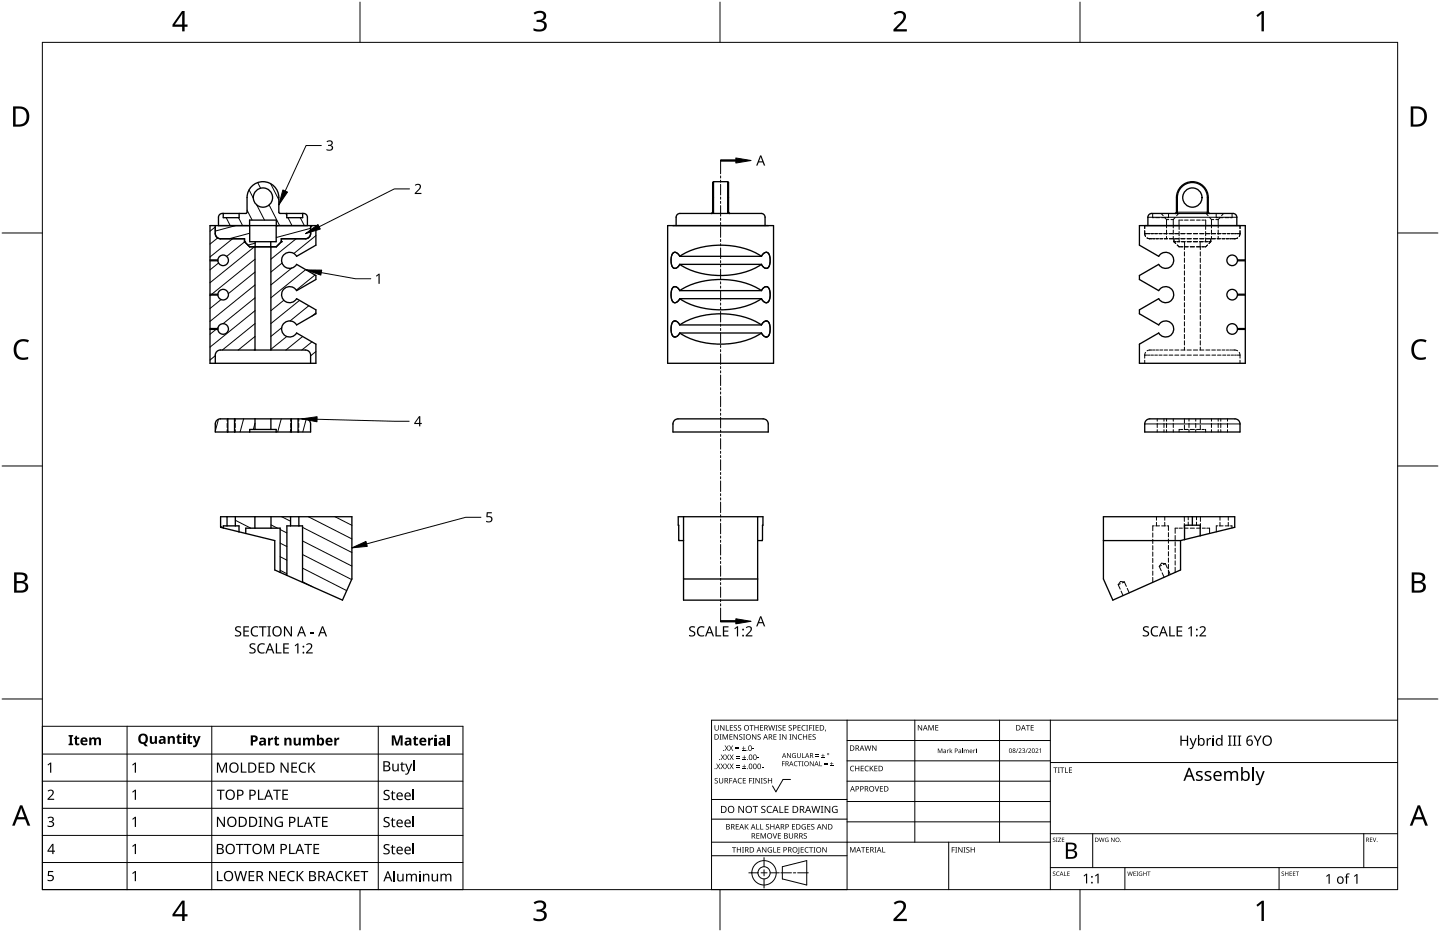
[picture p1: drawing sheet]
<svg xmlns="http://www.w3.org/2000/svg" width="432mm" height="279mm" viewBox="0 0 432 279" stroke-linecap="round" stroke-linejoin="round" font-family="sans-serif">
<g fill="none" stroke="#000" stroke-width=".4">
<path d="M214 54.5l-.3 .2v8.9h.3M214 54.5h4.2M214 54.5v9.1M218.2 54.5l.3 .2v8.9M218.2 54.5v9.1h.3M63 67.6h31.7v5.9l-5.8 3.3a2.41 2.41 0 0 0-3.6-.6 2.41 2.41 0 0 0 0 3.7 2.41 2.41 0 0 0 3.6-.6l5.8 3.3v1.2l-5.8 3.3a2.41 2.41 0 0 0-3.6-.6 2.41 2.41 0 0 0 0 3.7 2.41 2.41 0 0 0 3.6-.7l5.8 3.4v1.2l-5.8 3.3a2.41 2.41 0 0 0-3.6-.6 2.41 2.41 0 0 0 0 3.7 2.41 2.41 0 0 0 3.6-.7l5.8 3.4v5.7h-31.7v-10.2h2.3a1.59 1.59 0 0 0 2.4 1.3 1.59 1.59 0 0 0 0-2.7 1.59 1.59 0 0 0-2.4 1.2h-2.3v-10h2.3a1.59 1.59 0 0 0 2.4 1.2 1.59 1.59 0 0 0 0-2.7 1.59 1.59 0 0 0-2.4 1.2h-2.3v-10h2.3a1.59 1.59 0 0 0 2.4 1.2 1.59 1.59 0 0 0 0-2.7 1.59 1.59 0 0 0-2.4 1.2h-2.3zM64.6 67.6v2.4a1.52 1.52 0 0 0 1.5 1.6h7.2v.9l1.5 1.5h8l1.6-1.5v-.9h7.2a1.52 1.52 0 0 0 1.5-1.6v-2.4M66.9 64v1.3h4.8v-1.3M74.8 67.6v-1.6h8v6.5h-7.9v-4.9M76.5 74v30.9M76.5 72.5v1.5M81.2 72.5v1.5"/>
<path d="M81.2 74v30.9M83.6 63.6v-4.4a4.8 4.8 0 0 0-4.8-4.7 4.8 4.8 0 0 0-4.7 4.7v4.4l-.2 .3-7.6 .1-.7 .8-.1 2.8M83.6 63.6l.4 .4h7.4l.7 .8 .1 2.8M86 64v1.3h4.8v-1.3M200.2 67.6h31.8v41.3h-31.8zM201.8 67.6h.1M202.6 75.7l.7 .4 .5 .7M202.6 75.7l-.7 .1-.5 .9-.2 1.5 .2 1.4 .4 .6 .7 .3 .7-.4 .6-.8M202.7 67.6l.1-2.8 .4-.6 .7-.2h24.4l.6 .2 .5 .6v2.8M203.8 79.3h24.5M203.8 76.8h24.5M213.4 64h-.1"/>
<path d="M213.7 63.6l-.4 .4M213.8 63.9l-.4 .1M213.8 63.8v.1M214 63.6l-.2 .2M218.2 63.6v.1M218.2 63.7l.2 .2M218.4 63.9h.1M218.5 63.9l.3 .1M218.5 63.6l.3 .4M218.8 64h.1M228.3 76.8l.9-1 .9-.1 .6 .8 .2 1.5-.2 1.6-.6 .8-.9-.1-.9-1M228.3 76.8a24.2 24.2 0 0 0-24.5 0"/>
<path d="M228.3 79.3a24.2 24.2 0 0 1-24.5 0M230.4 67.6h.1M341.7 67.6h31.7v10.3h-2.3a1.59 1.59 0 0 0-2.4-1.2 1.59 1.59 0 0 0 0 2.7 1.59 1.59 0 0 0 2.4-1.2h2.3v10h-2.3a1.59 1.59 0 0 0-2.4-1.2 1.59 1.59 0 0 0 0 2.7 1.59 1.59 0 0 0 2.4-1.2h2.3v10h-2.3a1.59 1.59 0 0 0-2.4-1.2 1.59 1.59 0 0 0 0 2.7 1.59 1.59 0 0 0 2.4-1.3h2.3v10.2h-31.7v-5.7l5.8-3.4a2.41 2.41 0 0 0 3.6 .7 2.41 2.41 0 0 0 0-3.7 2.41 2.41 0 0 0-3.6 .6l-5.8-3.3v-1.2l5.8-3.4a2.41 2.41 0 0 0 3.6 .7 2.41 2.41 0 0 0 0-3.7 2.41 2.41 0 0 0-3.6 .6l-5.8-3.3v-1.2l5.8-3.3a2.41 2.41 0 0 0 3.6 .6 2.41 2.41 0 0 0 0-3.7 2.41 2.41 0 0 0-3.6 .6l-5.8-3.3zM343.3 67.6h.1M344.2 67.6l.1-2.8 .4-.6 .7-.2h24.3l.7 .2 .4 .6 .1 2.8M352.6 64h.1M352.8 63.6l-.4 .4h.2M352.8 63.9l-.2 .1M352.9 63.8v.1M352.9 63.8h.1M353 63.6l-.1 .2M353 63.6v-4.4a4.5 4.5 0 0 1 4.5-4.5 4.5 4.5 0 0 1 4.6 4.5v4.4h.2"/>
<path d="M353 63.6h-.2v-4.4a4.8 4.8 0 0 1 4.7-4.7 4.8 4.8 0 0 1 4.8 4.7v4.4M362.1 63.6v.1M362.1 63.7l.1 .2M362.2 63.9h.1M362.3 63.9h.1M362.3 63.6l.4 .4h-.3M362.4 63.9v.1M371.8 67.6h.1M202.6 96.2l.7 .5 .5 .7M202.6 86l.7 .4 .5 .7M202.6 96.2l-.7 .2-.5 .8-.2 1.5 .2 1.4 .4 .7 .7 .2 .7-.3 .6-.9M202.6 86l-.7 .1-.5 .8-.2 1.6 .2 1.4 .4 .6 .7 .2 .7-.3 .6-.9"/>
<path d="M203.8 99.8h24.5M203.8 87.1h24.5M203.8 97.4h24.5M203.8 89.5h24.5M228.3 97.4l.9-1 .9-.1 .6 .8 .2 1.5-.2 1.5-.6 .9-.9-.2-.9-1M228.3 87.1l.9-1 .9-.1 .6 .8 .2 1.5-.2 1.5-.6 .9-.9-.1-.9-1.1M228.3 97.4a24.2 24.2 0 0 0-24.5 0M228.3 99.8a24.2 24.2 0 0 1-24.5 0M228.3 89.5a24.2 24.2 0 0 1-24.5 0M228.3 87.1a24.2 24.2 0 0 0-24.5 0M64.6 108.9v-2.4a1.52 1.52 0 0 1 1.5-1.6h25.5a1.52 1.52 0 0 1 1.5 1.6v2.4M64.9 126.2l1.2-.6h25.5a1.52 1.52 0 0 1 1.5 1.5v2.4h-28.5v-2.4z"/>
<path d="M68.3 125.6v3.9M70.3 125.6v3.9M74.9 129.5v-.8h7.9v.8M76.5 125.6v3.1M81.2 125.6v3.1M87.4 125.6v3.9M89.4 125.6v3.9M202.1 126.2a3.6 3.6 0 0 1 3-.6h21.9a3.6 3.6 0 0 1 3.1 .6l.3 .9v2.4h-28.6v-2.4zM343.6 126.2l1.2-.6h25.5a1.52 1.52 0 0 1 1.5 1.5v2.4h-28.5v-2.4zM66.1 154.9h39.4v18.7l-2.8 6.3-20.3-9v-8.8l-16.3-4zM67 158.3v-.7h4.7v1.8M68.1 154.9v2.7"/>
<path d="M70.6 154.9v2.7M73.7 159.9v-1.6h10.3v13.3M76.4 154.9v3.4M81.3 154.9v3.4M87.1 154.9v2.7M89.6 154.9v2.7M205 154.9v25h22.2v-25M330.9 154.9h39.3v3.2l-16.2 4v8.8l-20.3 9-2.8-6.3zM357.5 157.4h2.4v3.2M357.5 157.4h-2.3v4.4M357.5 154.9v2.5M86 172.5v-14.9h4.7v17"/>
<path d="M205 173.6h22.2M205 162.1h-1.4l-.1-.3-.1-6.9h25.4l-.2 6.9v.3h-1.4M330.9 162.1h23.1"/>
<circle cx="78.8" cy="59.2" r="2.89"/>
<circle cx="357.5" cy="59.2" r="2.89"/>
</g>
<g fill="none" stroke="#000" stroke-width=".3">
<path d="M343.3 69.2l.2 1.7M343.3 67.6v.9M343.9 71.3l1.1 .3M345.2 71.6h.4M345.6 64v1.3h.5M345.8 71.6h.5M346.5 65.3h1.2M346.7 71.6h.7M347.8 71.6h.8M348.2 64l.6 .7M348.3 65.3h1.2M349.1 71.6h1"/>
<path d="M349.2 65.1l.6 .7M349.8 65.8v2.5M349.8 69v1.2M349.8 70.9v.7M349.8 65.8h.7M350.4 64v1.3h-.5M350.6 71.6h1.1M351.1 65.8h.7M351.8 65.8v2.5M351.8 69v1.2M351.8 70.9v.7M352 71.6v.9"/>
<path d="M352 72.5l.6 .5M352 72.5h.1M352.2 72.5h.4M352.3 71.6h1.2M352.4 65.1l-.6 .7M352.4 64h.1M352.6 64h-.2M353 72.5h.8M353 73.4l.5 .6M353.4 64l-.6 .7M353.5 74h.2zM353.6 69.4v1.3"/>
<path d="M353.6 71.3v1.2M353.7 66h-.2l.1 2.8M354 74h.7M354 66h.7M354.1 71.6h1.2M354.3 72.5h1.1M355.2 75.5v1.3M355.2 77.4v1.3M355.2 79.3v1.3M355.2 74h1.1M355.2 66h1.1M355.2 72.5v2.4"/>
<path d="M356 71.6h1.2M356 72.5h1.2M356.9 74h1.3M356.9 66h1.3M357.9 72.5h1.2M357.9 71.6h1.2M358.8 74h1.1M358.8 66h1.1M359.7 72.5h1.1M359.8 71.6h1.2M359.9 72.5v2.4M359.9 75.5v1.3"/>
<path d="M359.9 77.4v1.3M359.9 79.3v1.3M360.4 74h.7M360.4 66h.7M361.3 72.5h.8M361.4 74h.1zM361.4 66h.1v1.6M361.5 67.6v1.2M361.5 69.4v1.3M361.5 71.3v1.2M361.6 71.6h1.2M361.7 64l.6 .7"/>
<path d="M362.1 73.4l-.6 .6M362.4 72.5h.5M362.5 64h.2M362.7 65.1l.6 .7M363 72.5h.1M363.1 71.6v.9M363.1 72.5l-.6 .5M363.3 65.8v2.5M363.3 69v1.2M363.3 70.9v.7M363.3 65.8h.7M363.4 71.6h1.1"/>
<path d="M364.6 65.8h.7M364.7 64v1.3h.5M365 71.6h1M365.3 65.8v2.5M365.3 69v1.2M365.3 70.9v.7M365.6 65.3h1.2M365.9 65.1l-.6 .7M366.4 71.6h.9M366.9 64l-.6 .7M367.4 65.3h1.1M367.7 71.6h.7"/>
<path d="M368.7 71.6h.6M369.5 64v1.3h-.5M369.5 71.6h.4M371.1 71.3l-1.1 .3M371.8 69.2l-.2 1.7M371.8 67.6v.9M355.2 81.2v1.3M355.2 83.1v1.3M355.2 85v1.3M355.2 86.9v1.3M355.2 88.8v1.3M355.2 90.7v1.3"/>
<path d="M355.2 92.6v1.3M355.2 94.5v1.3M355.2 96.4v1.3M355.2 98.3v1.3M359.9 81.2v1.3M359.9 83.1v1.3M359.9 85v1.3M359.9 86.9v1.3M359.9 88.8v1.3M359.9 90.7v1.3M359.9 92.6v1.3M359.9 94.5v1.3"/>
<path d="M359.9 96.4v1.3M359.9 98.3v1.3M343.3 108v.9M343.5 105.6l-.2 1.8M345 104.9l-1.1 .3M345.2 104.9h.4M345.8 104.9h.5M346.7 104.9h.7M347.8 104.9h.8M349.1 104.9h1M350.6 104.9h1.1M352.3 104.9h1.2"/>
<path d="M354.1 104.9h1.2M355.2 100.3v1.2M355.2 102.2v1.2M355.2 104.1v.8M356 104.9h1.2M357.9 104.9h1.2M359.8 104.9h1.2M359.9 100.3v1.2M359.9 102.2v1.2M359.9 104.1v.8M361.6 104.9h1.2M363.4 104.9h1.1"/>
<path d="M365 104.9h1M366.4 104.9h.9M367.7 104.9h.7M368.7 104.9h.6M369.5 104.9h.4M370 104.9l1.1 .3M371.6 105.6l.2 1.8M371.8 108v.9M347 125.6v.7M347 126.9v1.3M347 128.8v.7M349 125.6v.7"/>
<path d="M349 126.9v1.3M349 128.8v.7M349.8 125.6v.7M349.8 126.9v1.3M349.8 128.8v.7M351.8 125.6v.7M351.8 126.9v1.3M351.8 128.8v.7M353.7 128.7h-.1v.8M354 128.7h.7M355.2 127.5v1.2h1.1M355.2 125.6v1.2"/>
<path d="M356.5 125.6v.7M356.5 126.9v1.3M356.5 128.8v.7M356.9 128.7h1.3M358.6 125.6v.7M358.6 126.9v1.3M358.6 128.8v.7M359.9 127.5v1.2h-1.1M359.9 125.6v1.2M360.4 128.7h.7M361.3 128.7h.2v.8M363.3 125.6v.7"/>
<path d="M363.3 126.9v1.3M363.3 128.8v.7M365.3 125.6v.7M365.3 126.9v1.3M365.3 128.8v.7M366.1 125.6v.7M366.1 126.9v1.3M366.1 128.8v.7M368.1 125.6v.7M368.1 126.9v1.3M368.1 128.8v.7M345.7 159.8v1.2"/>
<path d="M346.1 157.6h-.4v1.5M346.5 157.6h1.2M346.8 154.9v1.1M346.8 156.6v1M348.3 157.6h1.2M349.3 154.9v1.1M349.3 156.6v1M349.9 157.6h.5v1.4M350.4 159.7v1.2M352.5 158.3l-.1 1.6M352.7 158.3h.5M353.6 158.3h1"/>
<path d="M355.1 156.9v1.4h1.2M355.1 154.9v1.4M356.3 154.9v1M356.3 156.5v.9M356.9 158.3h1.3M358.8 154.9v1M358.8 156.5v.9M360 156.9v1.4h-1.2M360 154.9v1.4M360.5 158.3h1M361.8 158.3h.6M362.6 158.3l.1 1.6"/>
<path d="M365.2 157.6h-.5v1.8M365.6 157.6h1.2M365.8 154.9v1.1M365.8 156.6v1M367.4 157.6h1.1M368.3 154.9v1.1M368.3 156.6v1M369 157.6h.4v.7M335.3 175.3l.6 1.3M335.9 175l-.6 .3M336.2 177.2l.6 1.3M337.2 174.5l-1.2-.2-.7 1"/>
<path d="M337.2 174.5l.6 1.3M337.2 174.5l-.7 .2M338 176.4l.6 1.3M345.7 161.7v1.2M345.7 163.6v1.2M345.7 165.5v1.3M345.7 167.4v1.3M345.7 169.3v1.3M345.7 171.2v1.3M345.7 173.1v1.5M347.6 169.8l.6 1.3M348.3 169.5l-.7 .3"/>
<path d="M348.5 171.7l.6 1.4M349.5 169l-1.2-.2-.7 1M349.5 169l.6 1.3M349.5 169l-.7 .3M350.3 170.9l.6 1.3M350.4 161.6v1.2M350.4 163.5v1.3M350.4 165.4v1.3M350.4 167.3v1.3M350.4 169.2v1.3M350.4 171.1v1.4M352.4 160.5v1.3"/>
<path d="M352.4 162.4v1.3M352.4 164.3v1.3M352.4 166.2v1.3M352.4 168.1v1.3M352.4 170v1.6"/>
</g>
<g fill="none" stroke="#000" stroke-width=".3">
<path d="M343.3 70h.3M343.7 70h.4M344.3 70h.6M345.2 70h.7M346.3 70h.8M347.5 70h1M349 70h1M350.6 70h1.1M352.3 70h1.2M354.1 70h1.2M356 70h1.2M357.9 70h1.2"/>
<path d="M359.8 70h1.2M361.6 70h1.2M363.4 70h1.1M365.1 70h1M366.6 70h1M368 70h.8M369.2 70h.7M370.2 70h.5M371 70h.4M371.5 70h.3M343.3 106.5h.3M343.7 106.5h.4"/>
<path d="M344.3 106.5h.6M345.2 106.5h.7M346.3 106.5h.8M347.5 106.5h1M349 106.5h1M350.6 106.5h1.1M352.3 106.5h1.2M354.1 106.5h1.2M356 106.5h1.2M357.9 106.5h1.2M359.8 106.5h1.2M361.6 106.5h1.2"/>
<path d="M363.4 106.5h1.1M365.1 106.5h1M366.6 106.5h1M368 106.5h.8M369.2 106.5h.7M370.2 106.5h.5M371 106.5h.4M371.5 106.5h.3"/>
</g>
<path d="M352.8 59.2h.2M362.1 59.2h.2M344.2 65.1h26.7M353 63.6h9.1M343.3 127.1h28.5" fill="none" stroke="#000" stroke-width=".3"/>
<g fill="none" stroke="#000" stroke-width=".3">
<path d="M74.7 56.9l1.3 2.6M77.3 54.7l.9 1.7M81.2 55.1l2.4 4.8M64.6 68l-1.6 1.3M65.3 71.3l-2.3 1.9M65.5 78.8l-2.5 2.1M67.8 65.3l1.2 2.3M69.7 71.6l-6.7 5.4M70.7 67.6l-6.1 1.7M71.5 65.3l1.2 2.3M73.4 72.5l-5.4 4.4M74.1 63l1.5 3"/>
<path d="M74.9 69.9l-6.2 1.7M76.3 74l-13.3 10.8M76.5 77.7l-13 10.5M76.5 72.9l-2.2 .6M77 61.4l2.3 4.6M80.7 61.4l3.2 6.2M83.4 67.6l-.6 .2M84.6 78.8l-3.4 2.8M85.7 64l.3 .6M86.3 65.3l1.3 2.3M88.8 71.6l-7.6 6.1M90 65.3l1.3 2.3"/>
<path d="M93.1 68.4l-10.3 2.8M93.7 67.6l-.6 .5M94.7 70.6l-6.6 5.4M63.2 88.5l-.2 .1M64.8 98.7l-1.8 1.5M65.4 98.3l-.3 .2M66.3 89.8l-3.3 2.7M76.5 97l-9.8 7.9M76.5 93.1l-13.5 11M76.5 89.3l-9.6 7.8M76.5 85.4l-13.5 11M76.5 81.6l-8 6.4"/>
<path d="M84.5 98.2l-3.3 2.7M85.1 90l-3.9 3.1M87.5 80.4l-6.3 5M89.8 90.1l-8.6 6.9M91.7 80.8l-10.5 8.5M92.6 91.7l-5.6 4.5M94.5 82.4l-5.7 4.6M94.7 93.8l-1.2 1M64.6 106.6l-1.6 1.3M76.5 104.7l-.3 .2M76.5 100.9l-5.1 4M86 100.9l-4.8 3.8"/>
<path d="M90.8 100.9l-5.1 4M93.5 102.5l-3 2.4M94.7 105.4l-1.6 1.3M65.5 125.7l-.9 3.5M68.3 129.2l-.1 .3M73.1 125.6l-1.1 3.9M76.5 126.9l-.5 1.8M84.3 125.6l-1 3.9M87.4 128.3l-.4 1.2M91.8 125.6l-1 3.9M66.1 157.8l.9 .4M70.6 156l4.6 2.3"/>
<path d="M81.3 157.3l1.9 1M84 158.7l2 1.1M84.5 154.9l2.6 1.4M89.6 157.5l.2 .1M90.7 158.1l14.8 7.5M92.5 154.9l13 6.7M100.5 154.9l5 2.6M84 171l2 1M84 166.9l2 1M84 162.8l2 1.1M90.7 174.4l2.9 1.5M90.7 170.3l13.3 6.8"/>
<path d="M90.7 166.2l14.7 7.5M90.7 162.2l14.8 7.5"/>
</g>
<g fill="#000">
<circle cx="73.3" cy="72.5" r=".2"/>
<circle cx="84.4" cy="72.5" r=".2"/>
</g>
<path d="M68.1 125.6v.7M68.1 126.9v1.3M68.1 128.8v.7M70.5 125.6v.7M70.5 126.9v1.3M70.5 128.8v.7M87.2 125.6v.7M87.2 126.9v1.3M87.2 128.8v.7M89.6 125.6v.7M89.6 126.9v1.3M89.6 128.8v.7" fill="none" stroke="#000" stroke-width=".3"/>
<path d="M12.7 12.7h406.4v254h-406.4z" fill="none" stroke="#000" stroke-width=".3"/>
<path d="M107.9 .6v12.1M215.9 .6v12.1M323.8 .6v12.1M.6 69.9h12.1M419.1 69.9h12.1M.6 139.7h12.1M419.1 139.7h12.1M.6 209.6h12.1M419.1 209.6h12.1M107.9 266.7v12.1M215.9 266.7v12.1M323.8 266.7v12.1" fill="none" stroke="#000" stroke-width=".3"/>
<g fill="#000">
<path d="M160 3.9a2.36 2.36 0 0 1 3.7 .5 1.49 1.49 0 0 1-1.2 1.8 1.62 1.62 0 0 1 1.5 1.8 1.62 1.62 0 0 1-1.8 1.4l-2.2-.3v-.7a2.16 2.16 0 0 0 3.2-.5 1.23 1.23 0 0 0-1.7-1.3h-.6v-.7a1.55 1.55 0 0 0 2.1-1.1 1.51 1.51 0 0 0-2.6-.4zM268 4a2.07 2.07 0 0 1 2.1-.8 2.07 2.07 0 0 1 1.6 1.7 4 4 0 0 1-1.6 2.6l-1.2 1.2h3v.7h-4v-.6l1.6-1.6a2.6 2.6 0 0 0 1.2-2.9 1.64 1.64 0 0 0-2.3 .2zM376.7 4.6l1.7-1.3h.6v6.1h-.7v-5.3l-1.2 1zM4.9 102.5a3.4 3.4 0 0 1 3.8-.5l-.3 .7a2.3 2.3 0 0 0-2.7 .1 2.3 2.3 0 0 0-.8 2.5 2.15 2.15 0 0 0 3.2 1.8l.4-.1v.7a3 3 0 0 1-3.5-.4 3 3 0 0 1-.8-3.4zM424 102.5a3.4 3.4 0 0 1 3.8-.5l-.3 .7a2.3 2.3 0 0 0-2.7 .1 2.3 2.3 0 0 0-.8 2.5 2.15 2.15 0 0 0 3.2 1.8l.4-.1v.7a3 3 0 0 1-3.5-.4 3 3 0 0 1-.8-3.4zM160 270.6a2.36 2.36 0 0 1 3.7 .5 1.49 1.49 0 0 1-1.2 1.8 1.62 1.62 0 0 1 1.5 1.8 1.62 1.62 0 0 1-1.8 1.4l-2.2-.3v-.7a2.16 2.16 0 0 0 3.2-.5 1.23 1.23 0 0 0-1.7-1.3h-.6v-.7a1.55 1.55 0 0 0 2.1-1.1 1.51 1.51 0 0 0-2.6-.4zM268 270.7a2.07 2.07 0 0 1 2.1-.8 2.07 2.07 0 0 1 1.6 1.7 4 4 0 0 1-1.6 2.6l-1.2 1.2h3v.7h-4v-.6l1.6-1.6a2.6 2.6 0 0 0 1.2-2.9 1.64 1.64 0 0 0-2.3 .2zM376.7 271.3l1.7-1.3h.6v6.1h-.7v-5.3l-1.2 1z"/>
<path d="M54.6 3.3h.8v4.1h.8v.6h-.8v1.4h-.8v-1.4h-2.9v-.6zM54.6 4.1l-2.2 3.3h2.2z"/>
<path d="M3.9 31.9h1.9a3 3 0 0 1 3 3.1 3 3 0 0 1-3.2 3h-1.7zM4.7 32.6v4.7h.8a2.39 2.39 0 0 0 2.5-2.1 2.39 2.39 0 0 0-2-2.6z"/>
<path d="M423 31.9h1.9a3 3 0 0 1 3 3.1 3 3 0 0 1-3.2 3h-1.7zM423.8 32.6v4.7h.8a2.39 2.39 0 0 0 2.5-2.1 2.39 2.39 0 0 0-2-2.6z"/>
<path d="M4.2 171.6h1.8a1.71 1.71 0 0 1 2.2 1.8 1.39 1.39 0 0 1-1.1 1.1 1.64 1.64 0 0 1 1.3 2 1.64 1.64 0 0 1-2 1.2h-2.2zM5 174.8v2.2h1.2a1.15 1.15 0 0 0 1.5-1.1 1.15 1.15 0 0 0-1.5-1.1zM5 172.3v1.9h1.1a1.04 1.04 0 0 0 1.4-1.1 1.04 1.04 0 0 0-1.5-.8z"/>
<path d="M423.3 171.6h1.8a1.71 1.71 0 0 1 2.2 1.8 1.39 1.39 0 0 1-1.1 1.1 1.64 1.64 0 0 1 1.3 2 1.64 1.64 0 0 1-2 1.2h-2.2zM424.1 174.8v2.2h1.2a1.15 1.15 0 0 0 1.5-1.1 1.15 1.15 0 0 0-1.5-1.1zM424.1 172.3v1.9h1.1a1.04 1.04 0 0 0 1.4-1.1 1.04 1.04 0 0 0-1.5-.8z"/>
<path d="M6 241.4h.7l2.4 6.1h-.8l-.8-1.9h-2.4l-.7 1.9h-.8zM6.3 242.2l-.9 2.8h1.9z"/>
<path d="M425.1 241.4h.7l2.4 6.1h-.8l-.8-1.9h-2.4l-.7 1.9h-.8zM425.4 242.2l-.9 2.8h1.9z"/>
<path d="M54.6 270h.8v4.1h.8v.6h-.8v1.4h-.8v-1.4h-2.9v-.6zM54.6 270.8l-2.2 3.3h2.2z"/>
</g>
<g fill="none" stroke="#000" stroke-width=".3">
<path d="M254 215.9v50.8h-40.6v-50.8h205.7M274.3 215.9v36.6M299.7 215.9v36.6M315 215.9v50.8M213.4 239.7h40.6M237 233.7h-2.2l-2.1 3.7-1.1-1.8M254 222h61M254 228.1h61M254 234.2h61M315 228.6h104.1M213.4 256.5h40.6M213.4 252.5h101.6"/>
<path d="M213.4 245.6h40.6M229.1 257.1v2.7M234.6 259.8l7.3-1.8v7.3l-7.3-1.8zM254 240.3h61M254 246.4h61M284.5 252.5v14.2M315 249.9h104.1M327.7 249.9v10.2M408.9 249.9v10.2M224.5 261.7h2.8M228.2 261.7h1.8M229.1 260.7v1.9"/>
<path d="M229.1 263.5v2.7M230.9 261.7h2.8M234.1 261.7h3.2M237.9 261.7h.7M239.2 261.7h3.2M315 260.1h104.1M337.3 260.1v6.6M383.5 260.1v6.6"/>
<circle cx="229.1" cy="261.7" r="1.83"/>
<circle cx="229.1" cy="261.7" r="3.7"/>
</g>
<g fill="#000">
<path d="M214.3 217.4h.2v1a.42 .42 0 0 0 .4 .5 .42 .42 0 0 0 .4-.5v-1h.2v1a.62 .62 0 0 1-.6 .6 .62 .62 0 0 1-.6-.6zM215.9 217.4h.3l.8 1.3v-1.3h.2v1.6h-.2l-.9-1.3v1.3h-.2zM217.7 217.4h.2v1.4h.7v.2h-.9zM218.9 217.4h.9v.2h-.7v.5h.6v.1h-.6v.6h.7v.2h-.9zM220.1 217.5l.6-.1 .3 .1-.1 .1a.38 .38 0 0 0-.5-.1 .38 .38 0 0 0-.1 .5 .38 .38 0 0 0 .4 .2 .53 .53 0 0 1 .2 .8 .53 .53 0 0 1-.8 0v-.2a.41 .41 0 0 0 .6 .1 .41 .41 0 0 0 .1-.6 .41 .41 0 0 0-.5-.1zM221.4 217.5l.5-.1 .3 .1v.1a.38 .38 0 0 0-.5-.1 .38 .38 0 0 0-.2 .5 .38 .38 0 0 0 .5 .2 .53 .53 0 0 1 .1 .8 .53 .53 0 0 1-.8 0l.1-.2a.41 .41 0 0 0 .5 .1 .41 .41 0 0 0 .1-.6 .41 .41 0 0 0-.5-.1zM224.8 217.4h1.2v.2h-.5v1.4h-.2v-1.4h-.5zM226.2 217.4h.2v.7h.9v-.7h.2v1.6h-.2v-.7h-.9v.7h-.2zM227.9 217.4h.9v.2h-.7v.5h.7v.1h-.7v.6h.7v.2h-.9zM230.4 217.4h.2l.3 1.4 .4-1.4h.2l.4 1.4 .3-1.4h.2l-.4 1.6h-.2l-.4-1.4-.4 1.4h-.2zM232.6 217.4h.5l-.2 .2v1.2l.2 .2h-.5l.1-.2v-1.2zM233.4 217.5l.6-.1 .3 .1v.1a.38 .38 0 0 0-.5-.1 .38 .38 0 0 0-.2 .5 .38 .38 0 0 0 .5 .2 .53 .53 0 0 1 .1 .8 .53 .53 0 0 1-.8 0l.1-.2a.41 .41 0 0 0 .5 .1 .41 .41 0 0 0 .1-.6 .41 .41 0 0 0-.5-.1z"/>
<path d="M234.7 217.4h.9v.2h-.7v.5h.7v.1h-.7v.6h.7v.2h-.9zM236.5 217.5l.6-.1 .3 .1v.1a.38 .38 0 0 0-.5-.1 .38 .38 0 0 0-.2 .5 .38 .38 0 0 0 .5 .2 .53 .53 0 0 1 .1 .8 .53 .53 0 0 1-.8 0l.1-.2a.41 .41 0 0 0 .5 .1 .41 .41 0 0 0 .1-.6 .41 .41 0 0 0-.5-.1zM239.2 217.4h.9v.2h-.7v.5h.6v.1h-.6v.6h.7v.2h-.9zM240.5 217.6l.6-.2 .5 .1-.1 .1a.65 .65 0 0 0-1 .6 .65 .65 0 0 0 1 .6 .77 .77 0 0 1-1.1-.1 .77 .77 0 0 1 .1-1.1zM241.7 217.4h.6l-.2 .2v1.2l.2 .2h-.6l.2-.2v-1.2zM242.6 217.4h.9v.2h-.7v.5h.7v.2h-.7v.7h-.2zM243.7 217.4h.6l-.2 .2v1.2l.2 .2h-.6l.2-.2v-1.2zM244.6 217.4h.9v.2h-.7v.5h.6v.1h-.6v.6h.7v.2h-.9zM247.5 218.7l.2 .1-.3 .5zM275.2 217.4h.3l.8 1.3v-1.3h.2v1.6h-.2l-.9-1.4v1.4h-.2zM278.4 217.4h.3l.5 1.3 .5-1.3h.3v1.6h-.2v-1.4l-.7 1.4-.5-1.4v1.4h-.2zM280.5 217.4h.9v.1h-.7v.6h.6v.1h-.6v.6h.7v.2h-.9z"/>
<path d="M307.6 217.4h1.2v.1h-.5v1.5h-.2v-1.5h-.5zM309.1 217.4h.9v.1h-.7v.6h.6v.1h-.6v.6h.7v.2h-.9zM214.4 233.4l.5-.2 .3 .1v.2a.38 .38 0 0 0-.5-.2 .38 .38 0 0 0-.2 .5 .38 .38 0 0 0 .5 .2 .53 .53 0 0 1 .2 .8 .53 .53 0 0 1-.8 0v-.2a.41 .41 0 0 0 .5 .1 .41 .41 0 0 0 .1-.5 .41 .41 0 0 0-.5-.2zM214.8 228.9h.2l.4 .7 .4-.7h.2l-.5 .8 .5 .9h-.2l-.4-.7-.5 .7h-.2l.6-.9zM215.8 220.1h.6l-.2 .2v1.3l.2 .1h-.6l.2-.1v-1.3zM215.6 233.2h.2v1.1a.42 .42 0 0 0 .4 .4 .42 .42 0 0 0 .4-.4v-1.1h.2v1.1a.62 .62 0 0 1-.6 .6 .62 .62 0 0 1-.6-.6zM216.1 228.9h.2l.4 .7 .4-.7h.2l-.5 .8 .6 .9h-.3l-.4-.7-.4 .7h-.3l.6-.9zM216.1 226.2h.2l.4 .6 .4-.6h.2l-.5 .8 .6 .8h-.3l-.4-.7-.4 .7h-.2l.5-.8zM216.7 220.1h.3l.5 1.3 .5-1.3h.3v1.6h-.2v-1.4l-.7 1.4-.5-1.4v1.4h-.2zM217.3 223.5h.2l.4 .6 .4-.6h.2l-.5 .8 .5 .8h-.2l-.4-.7-.4 .7h-.3l.6-.8zM217.4 228.9h.2l.4 .7 .4-.7h.2l-.5 .8 .6 .9h-.2l-.5-.7-.4 .7h-.2l.5-.9zM217.4 226.2h.3l.3 .6 .4-.6h.3l-.5 .8 .5 .8h-.2l-.5-.7-.4 .7h-.2l.5-.8z"/>
<path d="M218.7 233.2h.9v.2h-.7v.6h.6v.2h-.6v.7h-.2zM218.7 220.1h.9v.2h-.7v.5h.7v.2h-.7v.6h.7v.1h-.9zM218.6 223.5h.2l.4 .6 .4-.6h.2l-.5 .8 .6 .8h-.3l-.4-.7-.4 .7h-.2l.5-.8zM218.7 228.9h.3l.4 .7 .4-.7h.2l-.5 .8 .5 .9h-.2l-.4-.7-.5 .7h-.2l.5-.9zM218.8 226.2h.2l.4 .6 .4-.6h.2l-.5 .8 .5 .8h-.2l-.4-.7-.5 .7h-.2l.6-.8zM220.6 224.5h1v.1h-1zM220.6 224h1v.2h-1zM220.7 229.9h1.1v.2h-1.1zM220.7 229.5h1.1v.1h-1.1zM220.8 227.2h1v.1h-1zM220.8 226.7h1v.2h-1zM220 220.1h.2l.9 1.4v-1.4h.2v1.6h-.3l-.8-1.3v1.3h-.2z"/>
<path d="M221.4 233.4l.6-.2 .5 .1-.1 .2a.65 .65 0 0 0-1 .6 .65 .65 0 0 0 1 .5 .77 .77 0 0 1-1.1-.1 .77 .77 0 0 1 .1-1.1zM222.5 224.9h1v.2h-1zM222.6 230.4h1.1v.2h-1.1zM222.6 227.7h1.1v.1h-1.1zM221.7 220.3l.6-.2 .3 .1-.1 .2a.38 .38 0 0 0-.5-.2 .38 .38 0 0 0-.1 .5 .38 .38 0 0 0 .5 .2 .53 .53 0 0 1 .1 .8 .53 .53 0 0 1-.8 0v-.2a.41 .41 0 0 0 .6 .1 .41 .41 0 0 0 .1-.5 .41 .41 0 0 0-.5-.2zM222.9 223.7h.2v.5h.4v.2h-.4v.4h-.2v-.4h-.4v-.2h.4zM223.1 229.2h.1v.5h.5v.1h-.5v.5h-.1v-.5h-.5v-.1h.5zM223.1 226.5h.1v.4h.5v.2h-.5v.5h-.1v-.5h-.5v-.2h.5zM222.8 220.1h.6l-.2 .2v1.3l.2 .1h-.6l.2-.1v-1.3zM222.7 233.2h.9v.2h-.7v.5h.7v.2h-.7v.6h.7v.2h-.9zM224.6 233.2h.9v.2h-.7v.6h.7v.2h-.7v.7h-.2zM225.7 224.4h.5v.2h-.5z"/>
<path d="M225.6 233.2h.6l-.2 .2v1.3l.2 .2h-.6l.2-.2v-1.3zM225.5 220.1h.2l.9 1.4v-1.4h.2v1.6h-.3l-.8-1.3v1.3h-.2zM227.1 227.1h.6v.2h-.6zM226.5 233.2h.3l.8 1.4v-1.4h.2v1.7h-.2l-.9-1.4v1.4h-.2zM227.2 220.3l.6-.2 .3 .1-.1 .2a.38 .38 0 0 0-.5-.2 .38 .38 0 0 0-.1 .5 .38 .38 0 0 0 .5 .2 .53 .53 0 0 1 .1 .8 .53 .53 0 0 1-.8 0v-.2a.41 .41 0 0 0 .6 .1 .41 .41 0 0 0 .1-.5 .41 .41 0 0 0-.5-.2zM228.4 229.9h.5v.1h-.5zM228.1 233.2h.6l-.2 .2v1.3l.2 .2h-.6l.2-.2v-1.3zM229 233.4l.6-.2 .3 .1-.1 .2a.38 .38 0 0 0-.5-.2 .38 .38 0 0 0-.1 .5 .38 .38 0 0 0 .5 .2 .53 .53 0 0 1 .1 .8 .53 .53 0 0 1-.8 0v-.2a.41 .41 0 0 0 .6 .1 .41 .41 0 0 0 .1-.5 .41 .41 0 0 0-.5-.2zM230.3 233.2h.2v.7h.8v-.7h.2v1.7h-.2v-.8h-.8v.8h-.2zM231.9 220.1h.9v.2h-.7v.5h.7v.2h-.7v.6h.7v.1h-.9zM233.6 220.1h.6l-.2 .2v1.3l.2 .1h-.6l.2-.1v-1.3zM234.5 228.2h.8v.2h-.6v.5h.6v.2h-.6v.6h-.2z"/>
<path d="M234.5 220.1h.3l.8 1.4v-1.4h.2v1.6h-.2l-.9-1.3v1.3h-.2zM236 225.8h.2l.8 1.2v-1.2h.1v1.4h-.2l-.8-1.2 .1 1.2h-.2zM236.7 220.1h.6l-.2 .2v1.3l.2 .1h-.6l.2-.1v-1.3zM237.7 226l.5-.2h.5l-.2 .2a.6 .6 0 0 0-.8 .5 .6 .6 0 0 0 .8 .6v-.5l-.3-.1h.5v.7a.8 .8 0 0 1-1.1-.2 .8 .8 0 0 1 .1-1zM238.2 228.4l.6-.2 .4 .1-.1 .1a.58 .58 0 0 0-.9 .6 .58 .58 0 0 0 .9 .5 .69 .69 0 0 1-1-.1 .69 .69 0 0 1 .1-1zM237.6 220.1h.3l.8 1.4v-1.4h.2v1.6h-.2l-.9-1.3v1.3h-.2zM239.2 228.2h1.1v.2h-.4v1.3h-.2v-1.3h-.5zM239.5 220.3l.5-.2 .5 .1-.1 .2a.65 .65 0 0 0-.9 .6 .65 .65 0 0 0 .9 .5 .77 .77 0 0 1-1.1-.1 .77 .77 0 0 1 .2-1.1zM239 225.8h.2v.9a.38 .38 0 0 0 .4 .4 .38 .38 0 0 0 .3-.4v-.9h.2v.9a.56 .56 0 0 1-.5 .5 .56 .56 0 0 1-.6-.5zM240.5 225.8h.2v1.3h.6v.1h-.8zM240.4 228.2h.6l-.2 .2v1.1l.2 .2h-.6l.2-.2v-1.1zM240.8 220.1h.2v.7h.8v-.7h.2v1.6h-.2v-.7h-.8v.7h-.2z"/>
<path d="M242.5 220.1h.9v.2h-.7v.5h.6v.2h-.6v.6h.7v.1h-.9zM242.8 228.2h.3l.7 1.2v-1.2h.2v1.5h-.2l-.8-1.2v1.2h-.2zM244.6 226.6l.9 .2zM244.6 226.2l.9 .2zM243.7 220.3l.6-.2 .3 .1-.1 .2a.38 .38 0 0 0-.5-.2 .38 .38 0 0 0-.1 .5 .38 .38 0 0 0 .5 .2 .53 .53 0 0 1 .1 .8 .53 .53 0 0 1-.8 0v-.2a.41 .41 0 0 0 .6 .1 .41 .41 0 0 0 .1-.5 .41 .41 0 0 0-.5-.2zM245.7 228.2h.2v1.3h.6v.2h-.8zM246.3 227.1l1 .1zM246.7 226l.1 .4h.5l-.5 .2v.4l-.1-.4h-.4l.4-.2zM247.2 229.1l.9 .1zM247.2 228.7l.9 .1zM248.9 229.5l1 .2zM249.3 228.5l.1 .4h.5l-.5 .1v.5l-.1-.5h-.4l.4-.1z"/>
<path d="M255.1 229.8l.6-.2 .4 .1-.1 .1a.65 .65 0 0 0-.9 .6 .65 .65 0 0 0 1 .6 .77 .77 0 0 1-1.1-.1 .77 .77 0 0 1 .1-1.1zM256.4 229.6h.2v.7h.9v-.7h.2v1.6h-.2v-.8h-.9v.8h-.2zM258.1 229.6h.9v.2h-.7v.5h.7v.1h-.7v.6h.7v.2h-.9zM259.5 229.8l.6-.2 .4 .1-.1 .1a.65 .65 0 0 0-.9 .6 .65 .65 0 0 0 .9 .6 .77 .77 0 0 1-1.1-.1 .77 .77 0 0 1 .2-1.1zM259.2 223.5h.2l.4 1.3 .3-1.3h.2l.4 1.3 .4-1.3h.2l-.5 1.6h-.2l-.4-1.4-.3 1.4h-.3zM260.8 229.6h.2v.8l.7-.8h.3l-.7 .7 .7 .9h-.3l-.5-.8-.2 .8h-.2zM262.3 235.7h.2l.4 1.4 .5-1.4h.2l-.5 1.6h-.3zM261.5 223.5h.3l.8 1.3v-1.3h.2v1.6h-.2l-.9-1.4v1.4h-.2zM262.2 229.6h.9v.2h-.7v.5h.7v.1h-.7v.6h.7v.2h-.9zM263.9 235.7h.9v.2h-.7v.5h.6v.1h-.6v.6h.7v.2h-.9zM281.2 224.4h.3l.4 1.1 .4-1.1h.3v1.4h-.2v-1.2l-.6 1.2-.4-1.2v1.2h-.2zM284 224.7l.2 .2 .4-.2-.4 .3v.8h-.2z"/>
<path d="M284.8 224.3h.1v.9l.7-.5-.4 .5 .4 .6-.5-.5-.3 .5zM288.5 224.3h.2v1.5h-.2zM289 224.7l.8 .2a.36 .36 0 0 1 .4-.2 .36 .36 0 0 1 .3 .4v.7h-.2v-.7a.25 .25 0 0 0-.3-.2 .25 .25 0 0 0-.2 .3v.6h-.1v-.7a.26 .26 0 0 0-.4-.2 .26 .26 0 0 0-.1 .3v.6h-.2zM291.9 224.7l.1 .2 .5-.2-.4 .3-.1 .8h-.1zM292.6 224.7h.2v1.1h-.2zM305.1 224.4h.2l-.7 1.3zM305.4 224.5a.49 .49 0 0 1 .8 .1 .49 .49 0 0 1-.3 .7l-.3 .3 .7 .1h-.9l.4-.5a.37 .37 0 0 0 .3-.5 .37 .37 0 0 0-.6-.1zM306.5 224.5a.42 .42 0 0 1 .7-.2 .42 .42 0 0 1-.1 .7 .44 .44 0 0 1 .2 .7 .44 .44 0 0 1-.7 0l-.1-.2a.35 .35 0 0 0 .5 .2 .35 .35 0 0 0 .1-.6l-.4-.1a.3 .3 0 0 0 .4-.2 .3 .3 0 0 0-.1-.4 .3 .3 0 0 0-.4 .2zM308 224.4h.2l-.7 1.3zM308.3 224.5a.49 .49 0 0 1 .8 .1 .49 .49 0 0 1-.3 .7l-.3 .3 .7 .1h-.9l.4-.5a.37 .37 0 0 0 .3-.5 .37 .37 0 0 0-.6-.1zM310.5 224.5a.49 .49 0 0 1 .8 .1 .49 .49 0 0 1-.3 .7l-.3 .3 .7 .1h-.9l.3-.5a.37 .37 0 0 0 .4-.5 .37 .37 0 0 0-.6-.1zM311.7 224.7l.5-.3v1.3h-.2v-1.2z"/>
<path d="M315.9 230.1h1.2v.1h-.5v1.5h-.2v-1.5h-.5zM317.2 230.1h.6l-.2 .1v1.3l.2 .2h-.6l.2-.2v-1.3zM317.9 230.1h1.2v.1h-.5v1.5h-.2v-1.5h-.5zM319.4 230.1h.2v1.4h.7v.2h-.9zM320.5 230.1h.9v.1h-.7v.6h.7v.1h-.7v.6h.7v.2h-.9zM358.8 231.4l.7-.3 1.1 .2-.1 .4-.6-.2a.47 .47 0 0 0-.8 .2 .47 .47 0 0 0 .5 .6 .97 .97 0 0 1 1.1 1.2 .97 .97 0 0 1-1.4 .6l-.7-.2v-.4l.7 .2a.56 .56 0 0 0 .9-.3 .56 .56 0 0 0-.7-.7h-.2a.78 .78 0 0 1-.5-1.3zM361.4 231.4l.7-.3 1.1 .2-.1 .4-.6-.2a.47 .47 0 0 0-.8 .2 .47 .47 0 0 0 .5 .6 .97 .97 0 0 1 1.1 1.2 .97 .97 0 0 1-1.4 .6l-.7-.2v-.4l.7 .2a.56 .56 0 0 0 .9-.3 .56 .56 0 0 0-.7-.7h-.2a.78 .78 0 0 1-.5-1.3zM367.1 231.2h.4v.4a1.1 1.1 0 0 1 1.8 0 1.04 1.04 0 0 1 1.2-.5 1.04 1.04 0 0 1 .8 1.1v1.9h-.5v-1.9a.71 .71 0 0 0-.9-.7 .71 .71 0 0 0-.5 1v1.6h-.5v-1.9a.73 .73 0 0 0-.9-.7 .73 .73 0 0 0-.4 1.1v1.5h-.5zM375.5 229.9h.5v4.2h-.5zM376.5 231.2h.5l.9 2.4 .8-2.4h.5l-1.2 3.3a1.12 1.12 0 0 1-1.5 .8v-.3l.7-.1 .4-.8zM219.5 254h1.2v.1h-.5v1.5h-.2v-1.5h-.5zM220.6 247.1h.9v.1h-.7v.5h.7v.2h-.7v.6h.7v.2h-.9z"/>
<path d="M221 254h.2v.6h.8v-.6h.2v1.6h-.2v-.8h-.8v.8h-.2zM221.4 241.6h.3l1.1 1.8v-1.8h.3v2.1h-.3l-1.1-1.7v1.7h-.3zM222.5 254h.6l-.2 .1v1.3l.2 .2h-.6l.2-.2v-1.3zM223.3 247.1h.2v.8l.8-.8h.2l-.6 .7 .6 .9h-.2l-.6-.8-.2 .8h-.2zM225.7 241.6h1.6v.2h-.7v1.9h-.2v-1.9h-.7zM226.8 247.1h.2v1.4h.7v.2h-.9zM226.8 249.8h.9v.2h-.7v.5h.7v.1h-.7v.6h.7v.2h-.9zM228 247.1h.2v1.4h.7v.2h-.9zM228.1 249.8h.3l.5 1.3 .5-1.3h.3v1.6h-.2v-1.4l-.7 1.4-.6-1.4 .1 1.4h-.2zM228.4 241.8l.4-.2 .7 .1-.2 .2a.44 .44 0 0 0-.8 .1 .44 .44 0 0 0 .6 .6 .66 .66 0 0 1 .4 .9 .66 .66 0 0 1-1 .2l-.3-.1v-.2l.3 .1a.47 .47 0 0 0 .8-.3 .47 .47 0 0 0-.6-.5l-.4-.4zM228.5 254h.3l.8 1.3v-1.3h.2v1.6h-.2l-.9-1.4v1.4h-.2zM229.7 247.2l.6-.2 .3 .1v.2a.38 .38 0 0 0-.5-.1 .38 .38 0 0 0-.2 .4 .38 .38 0 0 0 .5 .2 .53 .53 0 0 1 .1 .8 .53 .53 0 0 1-.8 .1v-.2a.41 .41 0 0 0 .6 0 .41 .41 0 0 0 .1-.5 .41 .41 0 0 0-.5-.2z"/>
<path d="M230.1 241.9l.8-.3 .6 .1-.1 .2a.84 .84 0 0 0-1.3 .8 .84 .84 0 0 0 1.3 .7v.3a1.1 1.1 0 0 1-1.4-.4 1.1 1.1 0 0 1 .1-1.4zM230.4 254.2l.7-.3 .4 .1-.1 .2a.67 .67 0 0 0-1 .5 .67 .67 0 0 0 .9 .7v-.5h-.4v-.2h.6v.8a.89 .89 0 0 1-1.2-.2 .89 .89 0 0 1 .1-1.1zM231.7 249.8h.2l.5 1.4 .4-1.4h.2l-.5 1.6h-.2zM231.9 254h.2v1.4h.7v.2h-.9zM231 247.1h.2v.6h.8v-.6h.2v1.6h-.2v-.8h-.8v.8h-.2zM233.7 241.6h.3v1.9h.9v.2h-1.2zM233.1 254h.9v.1h-.7v.5h.6v.2h-.6v.6h.7v.2h-.9zM233.3 249.8h.9v.2h-.7v.5h.6v.1h-.6v.6h.7v.2h-.9zM235.3 241.6h1.2v.2h-1v.7h.9v.2h-.9v.8h1v.2h-1.2zM236.6 249.8h.2v1a.42 .42 0 0 0 .4 .4 .42 .42 0 0 0 .4-.4v-1h.2v1a.62 .62 0 0 1-.6 .6 .62 .62 0 0 1-.6-.6zM237.5 247.1h.9v.1h-.7v.5h.7v.2h-.7v.6h.7v.2h-.9zM239.5 254h.2v1.7l-.5 .3-.1-.2 .4-.2z"/>
<path d="M240.1 254h.9v.1h-.7v.5h.7v.2h-.7v.6h.7v.2h-.9zM240.5 247.3l.8-.3 .3 .1v.2a.67 .67 0 0 0-1.1 .5 .67 .67 0 0 0 1 .7v-.5h-.4v-.2h.6v.8a.89 .89 0 0 1-1.2-.2 .89 .89 0 0 1 0-1.1zM241.1 249.9l.5-.1h.3v.2a.38 .38 0 0 0-.5-.1 .38 .38 0 0 0-.2 .5 .38 .38 0 0 0 .5 .2 .53 .53 0 0 1 .2 .8 .53 .53 0 0 1-.9 0l.1-.2a.41 .41 0 0 0 .5 .1 .41 .41 0 0 0 .1-.6 .41 .41 0 0 0-.5-.1zM241.5 254.2l.6-.3 .4 .1-.1 .2a.65 .65 0 0 0-.9 .6 .65 .65 0 0 0 .9 .6 .77 .77 0 0 1-1.1-.1 .77 .77 0 0 1 .2-1.1zM242.1 247.1h.9v.1h-.7v.5h.6v.2h-.6v.6h.7v.2h-.9zM242.6 254h1.2v.1h-.5v1.5h-.2v-1.5h-.5zM243.3 247.2l.6-.2 .3 .1-.1 .2a.38 .38 0 0 0-.5-.1 .38 .38 0 0 0-.1 .4 .38 .38 0 0 0 .5 .2 .53 .53 0 0 1 .1 .8 .53 .53 0 0 1-.8 .1v-.2a.41 .41 0 0 0 .6 0 .41 .41 0 0 0 .1-.5 .41 .41 0 0 0-.5-.2zM243.9 254h.6l-.2 .1v1.3l.2 .2h-.6l.2-.2v-1.3zM243.3 241.6h.3l.4 1.8 .5-1.8h.3l.5 1.8 .4-1.8h.3l-.6 2.1h-.3l-.5-1.8-.5 1.8h-.2zM246.1 241.6h.8l-.3 .2v1.7l.3 .2h-.8l.3-.2v-1.7zM246.6 254h.2l.9 1.3v-1.3h.2v1.6h-.3l-.8-1.4v1.4h-.2zM246.6 247.1h.2l.9 1.3v-1.3h.2v1.6h-.3l-.8-1.4v1.4h-.2z"/>
<path d="M247.3 241.6h.3l1.1 1.8v-1.8h.3v2.1h-.3l-1.2-1.7v1.7h-.2zM249.7 241.9l1-.3 .4 .1-.1 .2a.87 .87 0 0 0-1.3 .7 .87 .87 0 0 0 1.2 .9v-.7h-.5v-.2h.8v1a1.15 1.15 0 0 1-1.5-.2 1.15 1.15 0 0 1 0-1.5zM254.9 253.9h.3l.5 1.4 .5-1.4h.3v1.7h-.2v-1.5l-.7 1.5-.5-1.5v1.5h-.2zM258.2 253.9h1.2v.2h-.5v1.5h-.2v-1.5h-.5zM259.7 253.9h.9v.2h-.7v.5h.6v.2h-.6v.6h.7v.2h-.9zM262.2 253.9h.6l-.2 .2v1.3l.2 .2h-.6l.2-.2v-1.3zM264.6 253.9h.2v1.5h.7v.2h-.9zM285.4 254h.9v.1h-.7v.6h.6v.2h-.6v.7h-.2zM286.4 254h.6l-.2 .1v1.3l.2 .2h-.6l.2-.2v-1.3zM287.3 254h.3l.8 1.3v-1.3h.2v1.6h-.2l-.9-1.4v1.4h-.2zM288.9 254h.6l-.2 .1v1.3l.2 .2h-.6l.2-.2v-1.3zM289.8 254.1l.6-.2 .3 .1-.1 .2a.38 .38 0 0 0-.5-.1 .38 .38 0 0 0-.1 .5 .38 .38 0 0 0 .5 .1 .53 .53 0 0 1 .1 .8 .53 .53 0 0 1-.8 .1v-.2a.41 .41 0 0 0 .6 0 .41 .41 0 0 0 .1-.5 .41 .41 0 0 0-.5-.2z"/>
<path d="M291.1 254h.2v.6h.8v-.6h.2v1.6h-.2v-.8h-.8v.8h-.2zM315.8 251.2l.4-.1 .2 .2a.32 .32 0 0 0-.4-.1 .32 .32 0 0 0-.1 .5 .32 .32 0 0 0 .4 .1 .41 .41 0 0 1 0 .6 .41 .41 0 0 1-.6-.2 .31 .31 0 0 0 .5 .2 .31 .31 0 0 0 0-.5l-.5-.3zM316.7 251.1h.4l-.1 .2 .1 1.1h-.4l.1-.1zM317.3 251.1h.9l-.7 1.2 .7 .1h-.9l.7-1.1zM318.4 251.1h.7l-.5 .2v.4h.5l-.5 .1v.5l.5 .1h-.7zM329.5 251.1h.2l.3 1.1 .3-1.1h.1l.4 1.1 .2-1.1h.2l-.4 1.3h-.1l-.3-1.1-.3 1.1h-.2zM331.5 251.3l.9-.1-.3 .1a.53 .53 0 0 0-.6 .5 .53 .53 0 0 0 .7 .5v-.4l-.3-.2h.5v.7a.71 .71 0 0 1-.9-.2 .71 .71 0 0 1 0-.9zM333.2 251.1l.9 1.1v-1.1h.1v1.3l-.9-1.1-.1 1.1zM410.8 251.1h.7l-.6 .2v.4h.6l-.6 .1v.5l.6 .1h-.7zM411.6 251.1h.2l.4 1.1 .3-1.1h.2l-.5 1.3zM315.8 261.4l.4-.1 .2 .2a.32 .32 0 0 0-.4-.1 .32 .32 0 0 0-.1 .4 .32 .32 0 0 0 .4 .1 .41 .41 0 0 1 0 .7 .41 .41 0 0 1-.6-.2 .31 .31 0 0 0 .5 .1 .31 .31 0 0 0 0-.5l-.5-.2zM316.9 261.4l.4-.1h.4l-.1 .2a.52 .52 0 0 0-.7 .5 .52 .52 0 0 0 .7 .4 .61 .61 0 0 1-.9-.1 .61 .61 0 0 1 .2-.9z"/>
<path d="M319.1 261.3h.1v1.1l.6 .2h-.7zM320 261.3h.7l-.5 .1v.4h.5l-.5 .2v.4l.5 .2h-.7zM324.9 262.5l1.1-.6v2.9h-.3v-2.5l-.6 .5zM328.3 262.5l1.1-.6v2.9h-.3v-2.5l-.6 .5zM338 261.3h.2l.3 1.1 .3-1.1h.1l.3 1.1 .3-1.1h.2l-.4 1.3h-.1l-.3-1.1-.4 1.1h-.1zM339.9 261.3h.7l-.6 .1v.4h.6l-.6 .2v.4l.6 .2h-.7zM340.8 261.3h.5l-.2 .1 .2 1.2h-.5l.1-.1zM341.6 261.4l.9-.1-.2 .1a.53 .53 0 0 0-.7 .6 .53 .53 0 0 0 .7 .4v-.4l-.2-.1h.4v.6a.71 .71 0 0 1-.9-.1 .71 .71 0 0 1 0-1zM342.8 261.3h.2v.5h.7v-.5h.1v1.3h-.1v-.6h-.7v.6h-.2zM344 261.3h1l-.4 .1v1.2h-.2v-1.2zM384.3 261.4l.5-.1 .2 .2a.32 .32 0 0 0-.4-.1 .32 .32 0 0 0-.1 .4 .32 .32 0 0 0 .4 .1 .41 .41 0 0 1 0 .7 .41 .41 0 0 1-.6-.2 .31 .31 0 0 0 .4 .1 .31 .31 0 0 0 .1-.5l-.5-.2zM385.3 261.3h.2v.5h.7v-.5h.1v1.3h-.1v-.6h-.7v.6h-.2z"/>
<path d="M386.7 261.3h.7l-.5 .1v.4h.5l-.5 .2v.4l.5 .2h-.7zM387.7 261.3h.7l-.5 .1v.4h.5l-.5 .2v.4l.5 .2h-.7zM388.5 261.3h1l-.4 .1v1.2h-.1v-1.2zM397.6 262.6l1.1-.6v2.9h-.3v-2.5l-.6 .5zM403.8 262l.9-.1-.1 .3-.5-.1-.1 .3v.4h.5v.2h-.5v1.9h-.4v-1.9h-.4l.4-.3zM406 262.6l1.1-.6v2.9h-.4v-2.5l-.5 .5z"/>
<path d="M223 218.2a.81 .81 0 0 1 1.6 0 .81 .81 0 0 1-1.6 0zM223.3 218.2a.6 .6 0 0 0 1.2 0 .6 .6 0 0 0-1.2 0z"/>
<path d="M229.2 217.4h.4a.47 .47 0 0 1 .6 .3 .47 .47 0 0 1-.3 .6l.4 .7h-.2l-.4-.7h-.3v.7h-.2zM229.4 217.6v.6h.2a.31 .31 0 0 0 .4-.3 .31 .31 0 0 0-.4-.3z"/>
<path d="M237.8 217.4h.4a.54 .54 0 0 1 .6 .6 .54 .54 0 0 1-.8 .4v.6h-.2zM238 217.6v.6a.39 .39 0 0 0 .6-.3 .39 .39 0 0 0-.6-.3z"/>
<path d="M245.8 217.4h.5a.81 .81 0 0 1 .8 .8 .81 .81 0 0 1-.8 .8h-.5zM246 217.6v1.2h.3a.64 .64 0 0 0 .6-.6 .64 .64 0 0 0-.6-.6z"/>
<path d="M277.4 217.4h.1l.7 1.6h-.2l-.2-.5h-.7l-.2 .5h-.2zM277.4 217.6l-.2 .7h.5z"/>
<path d="M304.7 217.4h.5a.81 .81 0 0 1 .8 .8 .81 .81 0 0 1-.8 .8h-.5zM304.9 217.5v1.3h.2a.64 .64 0 0 0 .7-.6 .64 .64 0 0 0-.6-.7z"/>
<path d="M306.8 217.4h.2l.6 1.6h-.2l-.2-.5h-.7l-.1 .5h-.3zM306.9 217.6l-.3 .7h.5z"/>
<path d="M214.3 220.1h.5a.81 .81 0 0 1 .8 .9 .81 .81 0 0 1-.9 .7h-.4zM214.5 220.3v1.3h.2a.64 .64 0 0 0 .6-.7 .64 .64 0 0 0-.6-.6z"/>
<path d="M217.3 233.2h.4a.47 .47 0 0 1 .6 .4 .47 .47 0 0 1-.3 .5l.4 .8h-.2l-.4-.7h-.3v.7h-.2zM217.5 233.4v.6h.2a.31 .31 0 0 0 .4-.3 .31 .31 0 0 0-.4-.3z"/>
<path d="M220.3 233.2h.2l.6 1.7h-.2l-.2-.5h-.7l-.2 .5h-.2zM220.4 233.4l-.3 .8h.5z"/>
<path d="M223.5 220.9a.81 .81 0 0 1 1.6 0 .81 .81 0 0 1-1.6 0zM223.9 220.9a.6 .6 0 0 0 1.2 0 .6 .6 0 0 0-1.2 0z"/>
<path d="M224.6 223.6v-.1a.79 .79 0 0 1 .9 .7 .79 .79 0 0 1-.7 .9l-.4-.5zM224.7 223.7v.1a.62 .62 0 0 0-.2 .7 .62 .62 0 0 0 .6 .4l.1-1-.2-.3z"/>
<path d="M224.7 229h.1a.79 .79 0 0 1 .8 .7 .79 .79 0 0 1-.7 .9l-.4-.6zM224.8 229.2a.62 .62 0 0 0-.2 .7 .62 .62 0 0 0 .7 .4v-1l-.2-.2z"/>
<path d="M224.7 226.3h.1a.77 .77 0 0 1 .8 .7 .77 .77 0 0 1-.8 .8l-.3-.7zM224.9 226.4l-.1 .1a.62 .62 0 0 0-.1 .7 .62 .62 0 0 0 .6 .4l.1-1-.3-.2z"/>
<path d="M226 229h.1a.79 .79 0 0 1 .8 .7 .79 .79 0 0 1-.7 .9l-.4-.6zM226.1 229.2a.62 .62 0 0 0-.2 .7 .62 .62 0 0 0 .7 .4v-1l-.2-.2z"/>
<path d="M226 226.3h.1a.77 .77 0 0 1 .8 .7 .77 .77 0 0 1-.8 .8l-.3-.7zM226.1 226.4v.1a.62 .62 0 0 0-.1 .7 .62 .62 0 0 0 .6 .4l.1-1-.3-.2z"/>
<path d="M227.3 229h.1a.79 .79 0 0 1 .8 .7 .79 .79 0 0 1-.7 .9l-.4-.6zM227.4 229.2a.62 .62 0 0 0-.2 .7 .62 .62 0 0 0 .7 .4v-1l-.2-.2z"/>
<path d="M229.5 220.1h.2l.6 1.6h-.2l-.2-.5h-.7l-.2 .5h-.2zM229.6 220.3l-.3 .8h.5z"/>
<path d="M230.5 220.1h.5a.47 .47 0 0 1 .5 .3 .47 .47 0 0 1-.3 .6l.5 .7h-.3l-.4-.6h-.3v.6h-.2zM230.7 220.3v.6h.3a.31 .31 0 0 0 .3-.3 .31 .31 0 0 0-.4-.3z"/>
<path d="M235.1 225.8l.7 1.4-.4-.4h-.6l-.3 .4zM235.1 226l-.2 .6h.5z"/>
<path d="M235.6 228.2h.4a.42 .42 0 0 1 .5 .3 .42 .42 0 0 1-.3 .5l.4 .7h-.2l-.4-.6h-.3v.6h-.1zM235.7 228.4v.5h.3a.28 .28 0 0 0 .3-.2 .28 .28 0 0 0-.4-.3z"/>
<path d="M237.2 228.2l.7 1.5-.3-.5h-.6l-.4 .5zM237.3 228.4l-.3 .7h.5z"/>
<path d="M242 225.8l.7 1.4-.4-.4h-.6l-.3 .4zM242 226l-.2 .6h.5z"/>
<path d="M241.1 229a.73 .73 0 0 1 1.4 0 .73 .73 0 0 1-1.4 0zM241.4 229a.54 .54 0 0 0 1 0 .54 .54 0 0 0-1 0z"/>
<path d="M242.9 225.8h.4a.42 .42 0 0 1 .5 .3 .42 .42 0 0 1-.3 .5l.4 .6h-.2l-.3-.6h-.3v.6h-.2zM243.1 225.9v.6h.2a.28 .28 0 0 0 .3-.3 .28 .28 0 0 0-.3-.3z"/>
<path d="M244.8 228.2l.7 1.5-.4-.5h-.6l-.3 .5zM244.8 228.4l-.2 .7h.5z"/>
<path d="M248 226.1a.31 .31 0 0 1 .6 0 .31 .31 0 0 1-.6 0zM248.1 226.1a.2 .2 0 0 0 .4 0 .2 .2 0 0 0-.4 0z"/>
<path d="M255.5 235.7h.2l.6 1.6h-.2l-.2-.5h-.6l-.2 .5h-.2zM255.6 235.9l-.2 .7h.5z"/>
<path d="M254.9 223.5h.5a.81 .81 0 0 1 .8 .8 .81 .81 0 0 1-.9 .8h-.4zM255.1 223.6v1.3h.2a.64 .64 0 0 0 .7-.6 .64 .64 0 0 0-.6-.7z"/>
<path d="M256.5 223.5h.5a.47 .47 0 0 1 .6 .3 .47 .47 0 0 1-.3 .6l.4 .7h-.2l-.4-.7h-.3v.7h-.3zM256.8 223.6v.6h.2a.31 .31 0 0 0 .4-.3 .31 .31 0 0 0-.4-.3z"/>
<path d="M256.6 235.7h.4a.54 .54 0 0 1 .6 .6 .54 .54 0 0 1-.8 .4v.6h-.2zM256.8 235.9v.6a.39 .39 0 0 0 .6-.3 .39 .39 0 0 0-.6-.3z"/>
<path d="M257.9 235.7h.5a.54 .54 0 0 1 .6 .6 .54 .54 0 0 1-.9 .4v.6h-.2zM258.1 235.9v.6a.39 .39 0 0 0 .7-.3 .39 .39 0 0 0-.7-.3z"/>
<path d="M258.4 223.5h.2l.6 1.6h-.2l-.2-.5h-.7l-.2 .5h-.2zM258.5 223.7l-.3 .7h.5z"/>
<path d="M259.3 235.7h.5a.47 .47 0 0 1 .5 .3 .47 .47 0 0 1-.3 .6l.5 .7h-.3l-.4-.7h-.3v.7h-.2zM259.5 235.9v.6h.3a.31 .31 0 0 0 .3-.4 .31 .31 0 0 0-.4-.2z"/>
<path d="M260.5 236.5a.81 .81 0 0 1 1.6 0 .81 .81 0 0 1-1.6 0zM260.9 236.5a.6 .6 0 0 0 1.1 0 .6 .6 0 0 0-1.1 0z"/>
<path d="M263.5 229.6h.5a.81 .81 0 0 1 .8 .8 .81 .81 0 0 1-.9 .8h-.4zM263.7 229.8v1.2h.2a.64 .64 0 0 0 .6-.6 .64 .64 0 0 0-.6-.6z"/>
<path d="M265.1 235.7h.5a.81 .81 0 0 1 .8 .8 .81 .81 0 0 1-.8 .8h-.5zM265.3 235.9v1.2h.2a.64 .64 0 0 0 .7-.6 .64 .64 0 0 0-.6-.6z"/>
<path d="M283 224.8h.6l.1 1-.2-.2a.35 .35 0 0 1-.4 .2 .35 .35 0 0 1-.2-.5 .35 .35 0 0 1 .4-.2h.2v-.2zM283.1 225.4h-.1a.26 .26 0 0 0 .4 .3 .26 .26 0 0 0 .1-.4z"/>
<path d="M286.3 224.4h.4a.45 .45 0 0 1 .5 .5 .45 .45 0 0 1-.7 .3v.6h-.2zM286.5 224.5v.6a.33 .33 0 0 0 .5-.3 .33 .33 0 0 0-.5-.3z"/>
<path d="M287.5 224.8h.6l.1 1-.2-.2a.35 .35 0 0 1-.4 .2 .35 .35 0 0 1-.2-.5 .35 .35 0 0 1 .5-.2h.1v-.2zM287.6 225.4a.26 .26 0 0 0 .3 .3 .26 .26 0 0 0 .1-.4z"/>
<path d="M290.9 224.9l.6-.1 .1 .5-.7 .1 .2 .2h.5a.5 .5 0 0 1-.8 0 .5 .5 0 0 1 .1-.7zM291 224.9l-.1 .2h.5l-.1-.2z"/>
<path d="M302.7 224.4h.4l.3 .3v.7l-.3 .3-.5-.2zM302.8 224.6l-.1 .1a.49 .49 0 0 0-.1 .6 .49 .49 0 0 0 .6 .2 .53 .53 0 0 0 .2-.6 .53 .53 0 0 0-.6-.3z"/>
<path d="M303.7 224.5a.38 .38 0 0 1 .7-.1 .38 .38 0 0 1-.2 .6 .38 .38 0 0 1 .2 .6 .38 .38 0 0 1-.6 0 .38 .38 0 0 1 .1-.6zM303.8 225.4a.27 .27 0 0 0 .5 0 .27 .27 0 0 0-.5 0zM303.8 224.7a.25 .25 0 0 0 .5 0 .25 .25 0 0 0-.5 0z"/>
<path d="M309.6 224.4h.4l.3 .3v.7l-.3 .3h-.3l-.3-.3zM309.7 224.6l-.1 .1a.49 .49 0 0 0-.1 .6 .49 .49 0 0 0 .5 .2 .53 .53 0 0 0 .2-.6 .53 .53 0 0 0-.5-.3z"/>
<path d="M356.4 230.2h.4l1.5 3.9h-.5l-.4-1.2h-1.6l-.5 1.2h-.4zM356.6 230.7l-.6 1.7h1.2z"/>
<path d="M364.2 231.5a1.25 1.25 0 0 1 1.5-.2 1.25 1.25 0 0 1 .6 1.4h-2a1.11 1.11 0 0 0 .7 1 1.11 1.11 0 0 0 1.2-.2v.4a1.58 1.58 0 0 1-2.1-.3 1.58 1.58 0 0 1 .1-2.1zM364.6 231.7l-.2 .6h1.4a.73 .73 0 0 0-.4-.7 .73 .73 0 0 0-.8 .1z"/>
<path d="M372.2 229.9h.4v1.6a1.28 1.28 0 0 1 1.7-.2 1.28 1.28 0 0 1 .4 1.7 1.21 1.21 0 0 1-.8 1.1 1.21 1.21 0 0 1-1.3-.4l-.1 .4h-.3zM372.8 231.8l-.2 .8a.89 .89 0 0 0 1 1.1 .89 .89 0 0 0 .6-1.3 .81 .81 0 0 0-.4-.9 .81 .81 0 0 0-1 .3z"/>
<path d="M217.7 247.1h.5a.42 .42 0 0 1 .6 .2 .42 .42 0 0 1-.3 .5 .44 .44 0 0 1 .4 .6 .44 .44 0 0 1-.6 .3h-.6zM217.9 247.9v.6h.4a.31 .31 0 0 0 .4-.3 .31 .31 0 0 0-.4-.3zM217.9 247.2v.5h.3a.28 .28 0 0 0 .4-.2 .28 .28 0 0 0-.4-.3z"/>
<path d="M216.2 241.6h.6a1.05 1.05 0 0 1 1.1 1.1 1.05 1.05 0 0 1-1.1 1h-.6zM216.5 241.8v1.7h.3a.83 .83 0 0 0 .8-.8 .83 .83 0 0 0-.8-.9z"/>
<path d="M219.2 247.1h.5a.47 .47 0 0 1 .5 .3 .47 .47 0 0 1-.3 .5l.5 .8h-.3l-.4-.7h-.3v.7h-.2zM219.4 247.2v.6h.3a.31 .31 0 0 0 .3-.3 .31 .31 0 0 0-.4-.3z"/>
<path d="M218.5 241.9a1.02 1.02 0 0 1 1.5 .1 1.02 1.02 0 0 1-.3 1.5 1.02 1.02 0 0 1-1.4-.5zM218.7 242a.83 .83 0 0 0-.2 1.1 .83 .83 0 0 0 1.2 .2l.1-.1a.81 .81 0 0 0 0-1.1 .81 .81 0 0 0-1.1-.1z"/>
<path d="M222.3 247h.2l.6 1.7h-.2l-.2-.5h-.6l-.2 .5h-.2zM222.4 247.3l-.3 .7h.5z"/>
<path d="M223.4 254h.5a.47 .47 0 0 1 .5 .3 .47 .47 0 0 1-.3 .6l.5 .7h-.3l-.4-.7h-.3v.7h-.2zM223.6 254.1v.6h.3a.31 .31 0 0 0 .3-.3 .31 .31 0 0 0-.4-.3z"/>
<path d="M223.8 241.9a1.02 1.02 0 0 1 1.5 .1 1.02 1.02 0 0 1-.3 1.5 1.02 1.02 0 0 1-1.4-.5zM224.1 242a.83 .83 0 0 0-.3 1.1 .83 .83 0 0 0 1.2 .2l.1-.1a.81 .81 0 0 0 0-1.1 .81 .81 0 0 0-1-.1z"/>
<path d="M225.4 249.8h.4a.47 .47 0 0 1 .6 .3 .47 .47 0 0 1-.3 .6l.5 .7h-.3l-.4-.7h-.3v.7h-.2zM225.6 250v.6h.2a.31 .31 0 0 0 .4-.3 .31 .31 0 0 0-.4-.3z"/>
<path d="M224.8 254h.5a.81 .81 0 0 1 .8 .8 .81 .81 0 0 1-.8 .8h-.5zM225 254.1v1.3h.2a.64 .64 0 0 0 .7-.6 .64 .64 0 0 0-.6-.7z"/>
<path d="M225.7 247h.2l.7 1.7h-.3l-.2-.5h-.6l-.2 .5h-.2zM225.8 247.3l-.2 .7h.5z"/>
<path d="M227.5 254h.2l.6 1.6h-.2l-.2-.5h-.7l-.1 .5h-.3zM227.6 254.2l-.3 .7h.5z"/>
<path d="M229.9 250.6a.81 .81 0 0 1 1.6 0 .81 .81 0 0 1-1.6 0zM230.3 250.6a.6 .6 0 0 0 1.2 0 .6 .6 0 0 0-1.2 0z"/>
<path d="M232.4 241.6h.2l.8 2.1h-.2l-.3-.6h-.8l-.3 .6h-.2zM232.5 241.9l-.3 .9h.6z"/>
<path d="M233.1 247h.2l.6 1.7h-.2l-.2-.5h-.7l-.1 .5h-.3zM233.2 247.3l-.3 .7h.5z"/>
<path d="M234.1 247.1h.5a.47 .47 0 0 1 .5 .3 .47 .47 0 0 1-.3 .5l.5 .8h-.3l-.4-.7h-.3v.7h-.2zM234.3 247.2v.6h.3a.31 .31 0 0 0 .3-.3 .31 .31 0 0 0-.3-.3z"/>
<path d="M235.1 249.8h.5a.42 .42 0 0 1 .6 .2 .42 .42 0 0 1-.3 .6 .44 .44 0 0 1 .3 .5 .44 .44 0 0 1-.5 .3h-.6zM235.3 250.6v.6h.3a.31 .31 0 0 0 .4-.3 .31 .31 0 0 0-.4-.3zM235.3 250v.5h.3a.28 .28 0 0 0 .4-.3 .28 .28 0 0 0-.4-.2z"/>
<path d="M234.9 254h.5a.54 .54 0 0 1 .6 .6 .54 .54 0 0 1-.9 .4v.6h-.2zM235.1 254.1v.7a.39 .39 0 0 0 .7-.3 .4 .4 0 0 0-.7-.4z"/>
<path d="M236.3 254h.4a.47 .47 0 0 1 .6 .3 .47 .47 0 0 1-.3 .6l.5 .7h-.3l-.4-.7h-.3v.7h-.2zM236.5 254.1v.6h.2a.31 .31 0 0 0 .4-.3 .31 .31 0 0 0-.4-.3z"/>
<path d="M235.5 247.1h.5a.54 .54 0 0 1 .6 .6 .54 .54 0 0 1-.9 .3v.7h-.2zM235.7 247.2v.7a.4 .4 0 0 0 .7-.4 .39 .39 0 0 0-.7-.3z"/>
<path d="M238.2 249.8h.5a.47 .47 0 0 1 .6 .3 .47 .47 0 0 1-.4 .6l.5 .7h-.2l-.4-.7h-.4v.7h-.2zM238.4 250v.6h.3a.31 .31 0 0 0 .4-.3 .31 .31 0 0 0-.4-.3z"/>
<path d="M237.5 254.8a.81 .81 0 0 1 1.6 0 .81 .81 0 0 1-1.6 0zM237.8 254.8a.6 .6 0 0 0 1.2 0 .6 .6 0 0 0-1.2 0z"/>
<path d="M237.7 241.6h.6a1.05 1.05 0 0 1 1.1 1.1 1.05 1.05 0 0 1-1.1 1h-.6zM237.9 241.8v1.7h.3a.83 .83 0 0 0 .9-.8 .83 .83 0 0 0-.8-.9z"/>
<path d="M239.6 249.8h.5a.47 .47 0 0 1 .6 .3 .47 .47 0 0 1-.3 .6l.4 .7h-.2l-.4-.7h-.3v.7h-.3zM239.9 250v.6h.2a.31 .31 0 0 0 .4-.3 .31 .31 0 0 0-.4-.3z"/>
<path d="M238.8 247.1h.4a.81 .81 0 0 1 .8 .8 .81 .81 0 0 1-.8 .8h-.4zM239 247.2v1.3h.2a.64 .64 0 0 0 .6-.6 .64 .64 0 0 0-.6-.7z"/>
<path d="M239.8 241.6h.6a.61 .61 0 0 1 .8 .4 .61 .61 0 0 1-.4 .8l.5 .9h-.3l-.5-.9h-.4v.9h-.3zM240.1 241.8v.8h.3a.4 .4 0 0 0 .5-.4 .4 .4 0 0 0-.5-.4z"/>
<path d="M242.2 241.6h.2l.9 2.1h-.3l-.3-.6h-.8l-.3 .6h-.2zM242.3 241.9l-.3 .9h.7z"/>
<path d="M245.6 247h.1l.7 1.7h-.2l-.2-.5h-.7l-.2 .5h-.2zM245.7 247.3l-.3 .7h.5z"/>
<path d="M244.6 254.8a.81 .81 0 0 1 1.6 0 .81 .81 0 0 1-1.6 0zM245 254.8a.6 .6 0 0 0 1.2 0 .6 .6 0 0 0-1.2 0z"/>
<path d="M248.3 247.1h.5a.81 .81 0 0 1 .8 .8 .81 .81 0 0 1-.8 .8h-.5zM248.5 247.2v1.3h.2a.64 .64 0 0 0 .7-.6 .64 .64 0 0 0-.6-.7z"/>
<path d="M257.4 253.9h.2l.6 1.7h-.2l-.2-.5h-.7l-.2 .5h-.2zM257.5 254.1l-.3 .8h.5z"/>
<path d="M260.9 253.9h.5a.47 .47 0 0 1 .6 .4 .47 .47 0 0 1-.4 .5l.5 .8h-.2l-.4-.7h-.4v.7h-.2zM261.1 254.1v.6h.3a.31 .31 0 0 0 .4-.3 .31 .31 0 0 0-.4-.3z"/>
<path d="M263.5 253.9h.2l.6 1.7h-.2l-.2-.5h-.6l-.2 .5h-.2zM263.6 254.1l-.2 .8h.5z"/>
<path d="M319.6 252.6h1.4a1.32 1.32 0 0 1 1.5 .3 1.32 1.32 0 0 1 .2 1.5l-.8 .5a1.33 1.33 0 0 1 1.1 1.6 1.33 1.33 0 0 1-1.7 1h-1.7zM320.2 255.2v1.7h1a.92 .92 0 0 0 1.2-.9 .92 .92 0 0 0-1.2-.8zM320.2 253.1v1.6h.9a.83 .83 0 0 0 1.1-.9 .83 .83 0 0 0-1.2-.7z"/>
<path d="M328.4 251.1l.8 .1 .2 .5a.61 .61 0 0 1-.7 .7h-.3zM328.5 251.3v1l.5-.1 .2-.7z"/>
<path d="M334.4 251.8a.65 .65 0 0 1 1.3 0 .65 .65 0 0 1-1.3 0zM334.7 251.8a.48 .48 0 0 0 .9 0 .48 .48 0 0 0-.9 0z"/>
<path d="M409.7 251.1h.3a.37 .37 0 0 1 .5 .3 .37 .37 0 0 1-.3 .4l.4 .6-.5-.5h-.3v.5h-.1zM409.8 251.3v.4h.2a.25 .25 0 0 0 .3-.2 .25 .25 0 0 0-.3-.2z"/>
<path d="M318.2 261.3l.7 1.3-.3-.4h-.5l-.4 .4zM318.3 261.4l-.2 .6h.4z"/>
<path d="M400.8 263.9a1.08 1.08 0 0 1 2.1 0 1.08 1.08 0 0 1-2.1 0zM401.5 263.1a.8 .8 0 0 0-.2 1.1 .8 .8 0 0 0 1.1 .3l.1-.5a.71 .71 0 0 0-.1-.8 .71 .71 0 0 0-.9-.1z"/>
<circle cx="214.4" cy="230.4" r=".15"/>
<circle cx="215.8" cy="227.7" r=".15"/>
<circle cx="216.9" cy="225" r=".15"/>
<circle cx="224" cy="225" r=".15"/>
<circle cx="224.1" cy="230.4" r=".15"/>
<circle cx="224.1" cy="227.7" r=".15"/>
<circle cx="292.7" cy="224.5" r=".1"/>
<circle cx="336" cy="252.3" r=".12"/>
<circle cx="413" cy="252.3" r=".12"/>
<circle cx="327.4" cy="264.6" r=".26"/>
<circle cx="327.4" cy="262.9" r=".27"/>
</g>
<g fill="#000">
<path d="M70.6 188l.6-.3 1.1 .2-.1 .3-.4-.1a.57 .57 0 0 0-.9 .3 .57 .57 0 0 0 .6 .7 .92 .92 0 0 1 .8 1.2 .92 .92 0 0 1-1.3 .5l-.6-.1v-.4l.7 .2a.6 .6 0 0 0 .9-.4 .6 .6 0 0 0-.7-.7l-.2-.1a.83 .83 0 0 1-.5-1.3zM73 187.8h1.7v.3h-1.4v.9h1.3v.4h-1.3v1.1h1.4v.3h-1.7zM75.6 188.1l1-.4 .9 .2-.2 .3a1.22 1.22 0 0 0-1.7 1.1 1.22 1.22 0 0 0 1.8 1.1v.3a1.59 1.59 0 0 1-2-.5 1.59 1.59 0 0 1 .2-2.1zM75 193.1l.6-.3 1 .2-.1 .3-.4-.1a.57 .57 0 0 0-.9 .3 .57 .57 0 0 0 .7 .7 .92 .92 0 0 1 .8 1.2 .92 .92 0 0 1-1.4 .5l-.5-.1v-.4l.6 .2a.6 .6 0 0 0 .9-.4 .6 .6 0 0 0-.7-.7l-.2-.1a.83 .83 0 0 1-.4-1.3zM77.5 193.2l1.1-.4 .8 .2-.1 .3a1.22 1.22 0 0 0-1.8 1.1 1.22 1.22 0 0 0 1.8 1.1v.3a1.59 1.59 0 0 1-2-.5 1.59 1.59 0 0 1 .2-2.1zM77.6 187.8h2.3v.3h-.9v2.7h-.4v-2.7h-1zM80.1 187.8h1.1v.2l-.3 .1v2.4l.3 .1v.2h-1.1v-.2l.4-.1v-2.4l-.4-.1zM82.7 192.9h.4v2.7h1.3v.3h-1.7zM84.9 192.9h1.7v.3h-1.3v.9h1.2v.4h-1.2v1.1h1.3v.3h-1.7zM85.1 187.8h.5l1.6 2.5v-2.5h.4v3h-.5l-1.6-2.5v2.5h-.4zM88.4 193.5l.8-.6h.3v3h-.4v-2.6l-.5 .5zM93.1 189.5h1v.3h-1z"/>
<path d="M91.8 193.2a1.05 1.05 0 0 1 1.7-.1 1.05 1.05 0 0 1-.5 1.7l-.8 .8h1.6v.3h-2v-.3l1.1-1.1a.72 .72 0 0 0 .3-1.2 .72 .72 0 0 0-1.2 .1zM206.8 188l.6-.3 1 .2-.1 .3-.3-.1a.57 .57 0 0 0-1 .3 .57 .57 0 0 0 .7 .7 .92 .92 0 0 1 .8 1.2 .92 .92 0 0 1-1.3 .5l-.6-.1v-.4l.6 .2a.6 .6 0 0 0 .9-.4 .6 .6 0 0 0-.7-.7l-.2-.1a.83 .83 0 0 1-.4-1.3zM209.4 188.1l1-.4 .9 .2-.2 .3a1.22 1.22 0 0 0-1.7 1.1 1.22 1.22 0 0 0 1.8 1.1v.3a1.59 1.59 0 0 1-2-.5 1.59 1.59 0 0 1 .2-2.1zM214.5 187.8h.4v2.6h1.3v.4h-1.7zM216.8 187.8h1.7v.3h-1.4v.9h1.3v.4h-1.3v1.1h1.4v.3h-1.7zM220.2 188.4l.8-.6h.3v3h-.3v-2.7l-.6 .5zM223.6 188.1a1.05 1.05 0 0 1 1.7-.1 1.05 1.05 0 0 1-.4 1.6l-.8 .8h1.5v.4h-2v-.3l1.1-1.1a.72 .72 0 0 0 .3-1.2 .72 .72 0 0 0-1.2 .1zM342.9 188l.6-.3 1 .2-.1 .3-.4-.1a.57 .57 0 0 0-.9 .3 .57 .57 0 0 0 .7 .7 .92 .92 0 0 1 .8 1.2 .92 .92 0 0 1-1.4 .5l-.5-.1v-.4l.6 .2a.6 .6 0 0 0 .9-.4 .6 .6 0 0 0-.7-.7l-.2-.1a.83 .83 0 0 1-.4-1.3zM345.4 188.1l1.1-.4 .8 .2-.1 .3a1.22 1.22 0 0 0-1.8 1.1 1.22 1.22 0 0 0 1.8 1.1v.3a1.59 1.59 0 0 1-2-.5 1.59 1.59 0 0 1 .2-2.1zM350.6 187.8h.4v2.6h1.3v.4h-1.7zM352.8 187.8h1.7v.3h-1.3v.9h1.2v.4h-1.2v1.1h1.3v.3h-1.7zM356.3 188.4l.8-.6h.3v3h-.4v-2.7l-.5 .5z"/>
<path d="M359.7 188.1a1.05 1.05 0 0 1 1.7-.1 1.05 1.05 0 0 1-.5 1.6l-.8 .8h1.6v.4h-2v-.3l1.1-1.1a.72 .72 0 0 0 .3-1.2 .72 .72 0 0 0-1.2 .1zM354 220.5h.3v1.3h1.6v-1.3h.4v3.1h-.4v-1.5h-1.6v1.5h-.3zM356.7 221.3h.4l.7 1.9 .7-1.9h.4l-1.1 2.7-.6 .6-.5-.1v-.3h.6l.3-.6zM361.8 221.3h.3l.1 .4 .4-.4h.6l-.1 .3h-.5l-.3 .4-.1 1.6h-.4zM368.2 220.5h1.1v.2l-.3 .1v2.5h.3v.3h-1.1v-.3h.4v-2.5l-.4-.1zM369.7 220.5h1.1v.2l-.4 .1v2.5h.4v.3h-1.1v-.3h.3v-2.5l-.3-.1zM371.1 220.5h1.1v.2l-.4 .1v2.5h.4v.3h-1.1v-.3h.4v-2.5l-.4-.1zM375.9 220.5h.4l.8 1.5 .8-1.5h.4l-1 1.9v1.2h-.4v-1.2z"/>
<path d="M80.8 192.9h.3l1.2 3h-.4l-.4-.9h-1.2l-.3 .9h-.4zM80.9 193.2l-.5 1.4h1z"/>
<path d="M82 188.1a1.48 1.48 0 0 1 2.1 .2 1.48 1.48 0 0 1-.1 2 1.48 1.48 0 0 1-2 0l-.3-1.2zM82.4 188.3a1.27 1.27 0 0 0-.4 1.3 1.27 1.27 0 0 0 1.1 .9 1.18 1.18 0 0 0 1-1.5 1.18 1.18 0 0 0-1.7-.7z"/>
<path d="M90.3 187.7h.3l1.2 3.1h-.4l-.4-.9h-1.2l-.3 .9h-.4zM90.4 188.1l-.5 1.4h1z"/>
<path d="M96.5 187.7h.4l1.2 3.1h-.4l-.4-.9h-1.2l-.4 .9h-.3zM96.7 188.1l-.5 1.4h1z"/>
<path d="M212.6 187.7h.3l1.2 3.1h-.4l-.3-1h-1.2l-.4 1h-.4zM212.8 188.1l-.5 1.4h.9z"/>
<path d="M348.7 187.7h.3l1.2 3.1h-.4l-.4-1h-1.2l-.3 1h-.4zM348.8 188.1l-.5 1.4h1z"/>
<path d="M359.2 220.3h.4v1.3a1 1 0 0 1 1.3-.2 1 1 0 0 1 .3 1.3 .94 .94 0 0 1-.6 .8 .94 .94 0 0 1-1-.2l-.1 .3h-.3zM359.7 221.7l-.1 .5a.72 .72 0 0 0 .6 1.1 .72 .72 0 0 0 .6-1.1 .63 .63 0 0 0-.3-.6 .63 .63 0 0 0-.8 .1z"/>
<path d="M364.9 221.4l.7-.2 .6 .4v-1.3h.4v3.3h-.3l-.1-.3a1 1 0 0 1-1.3 .1 1 1 0 0 1-.3-1.2zM365.2 221.7a.83 .83 0 0 0-.3 1.1 .83 .83 0 0 0 1.2 .3 .84 .84 0 0 0 .1-1.1 .84 .84 0 0 0-1-.3z"/>
<path d="M374.2 220.8l.4-.3a.52 .52 0 0 1 .9 .3 1.03 1.03 0 0 0-1.4 1.2 .97 .97 0 0 1 1.5 .3 .97 .97 0 0 1-.6 1.4 .97 .97 0 0 1-1.2-.9v-1.1zM374.1 222.6a.66 .66 0 0 0 1.3 0 .66 .66 0 0 0-1.3 0z"/>
<path d="M378.9 220.9a1.48 1.48 0 0 1 2.1 .1 1.48 1.48 0 0 1-.1 2.1 1.48 1.48 0 0 1-2 0l-.3-1.2zM379.3 221.1a1.27 1.27 0 0 0-.4 1.3 1.27 1.27 0 0 0 1.1 .9 1.18 1.18 0 0 0 1-1.6 1.18 1.18 0 0 0-1.7-.6z"/>
<circle cx="91" cy="195.7" r=".27"/>
<circle cx="91" cy="193.9" r=".28"/>
<circle cx="222.8" cy="190.6" r=".27"/>
<circle cx="222.8" cy="188.7" r=".28"/>
<circle cx="358.9" cy="190.6" r=".27"/>
<circle cx="358.9" cy="188.7" r=".28"/>
<circle cx="363.8" cy="220.7" r=".23"/>
</g>
<g fill="#000">
<path d="M14.2 229.2l.9-.6h.3v3h-.4v-2.6l-.6 .5zM14.3 237.1a1.05 1.05 0 0 1 1.7-.1 1.05 1.05 0 0 1-.5 1.7l-.8 .8h1.6v.3h-2.1v-.3l1.1-1.1a.72 .72 0 0 0 .4-1.2 .72 .72 0 0 0-1.2 .1zM20.6 220.4h1.3v.3l-.3 .2v2l.3 .1v.4h-1.3v-.4l.3-.1v-2l-.3-.2zM22.7 220.6h.4v.5h.7v.5h-.7v1.2l.7 .1v.4l-.4 .1a.69 .69 0 0 1-.9-.7v-1.1h-.3v-.3l.3-.2zM26.8 221.1h.4l.1 .3a.97 .97 0 0 1 1.5 0 .82 .82 0 0 1 .9-.3 .82 .82 0 0 1 .6 .8v1.5h-.6v-1.4a.45 .45 0 0 0-.6-.5 .45 .45 0 0 0-.3 .7v1.2h-.6v-1.4a.47 .47 0 0 0-.6-.5 .47 .47 0 0 0-.2 .8v1.1h-.6zM39.6 229.2l.9-.6h.3v3h-.4v-2.6l-.6 .5zM39.6 237.4l.9-.7h.3v3.1h-.4v-2.7l-.6 .5zM44.9 220.7h.6v1.3a.49 .49 0 0 0 .7 .5 .49 .49 0 0 0 .2-.7v-1.1h.7v2.3h-.5l-.1-.3a.88 .88 0 0 1-1 .3 .88 .88 0 0 1-.6-.8zM50.3 220.7h.5l.1 .3a.88 .88 0 0 1 .9-.3 .88 .88 0 0 1 .6 .8v1.5h-.6v-1.4a.49 .49 0 0 0-.6-.5 .49 .49 0 0 0-.3 .8v1.1h-.6zM53.4 220.2h.4v.5h.6v.5h-.6v1.2l.7 .1v.4l-.3 .1a.73 .73 0 0 1-1-.7v-1.1h-.3v-.3l.3-.2zM54.9 220.7h.7v2.3h-.7zM56.5 220.2h.4v.5h.7v.5h-.7l.1 1.2 .6 .1v.4l-.3 .1a.73 .73 0 0 1-1-.7v-1.1h-.3v-.3l.3-.2z"/>
<path d="M57.7 220.7h.7l.6 1.7 .5-1.7h.7l-1.1 2.8-.7 .5h-.5v-.5h.5l.3-.5zM65 236.7h2.3v.4h-.9v2.7h-.4v-2.7h-1zM65 228.6h.6l.9 2.5 1-2.5h.6v3h-.4v-2.6l-1 2.6h-.3l-1-2.6v2.6h-.4zM72.2 228.6h.4v2.7h1.3v.3h-1.7zM77.4 236.7h.3v2.7h1.4v.4h-1.7zM77.6 228.6h1.7v.3h-1.4v1h1.3v.3h-1.3v1.1h1.4v.3h-1.7zM80.4 221.2h.5l.1 .4 .4-.4 .5-.1-.1 .6-.4 .1-.3 .3-.1 1.4h-.6zM81.9 236.7h2.3v.4h-.9v2.7h-.4v-2.7h-1zM82.6 220.7h.4v.5h.7v.4h-.7v1.3l.7 .1v.4l-.3 .1a.73 .73 0 0 1-1-.7v-1.2h-.3v-.2l.3-.2zM84.7 236.7h1.7v.4h-1.4v.9h1.3v.4h-1.3v1h1.4v.4h-1.7zM84.1 228.6h.5l1.6 2.5v-2.5h.3v3h-.4l-1.6-2.5v2.5h-.4zM85.3 221.2h.5v.3a.88 .88 0 0 1 1-.3 .88 .88 0 0 1 .6 .8v1.5h-.6v-1.4a.49 .49 0 0 0-.6-.5 .49 .49 0 0 0-.3 .8v1.1h-.6z"/>
<path d="M87.4 228.6h1.7v.3h-1.4v1h1.3v.3h-1.3v1.1h1.4v.3h-1.7zM88.1 221.2h.6v1.3a.49 .49 0 0 0 .6 .5 .49 .49 0 0 0 .3-.7v-1.1h.6v2.3h-.5l-.1-.3a.88 .88 0 0 1-.9 .3 .88 .88 0 0 1-.6-.8zM90 229l1-.4 .9 .1-.2 .4a1.22 1.22 0 0 0-1.7 1.1 1.22 1.22 0 0 0 1.7 1v.4a1.59 1.59 0 0 1-2-.6 1.59 1.59 0 0 1 .3-2zM90.9 221.2h.4l.1 .3a.96 .96 0 0 1 1.5 0 .82 .82 0 0 1 .9-.3 .82 .82 0 0 1 .6 .8v1.5h-.7v-1.4a.45 .45 0 0 0-.5-.5 .45 .45 0 0 0-.3 .7v1.2h-.6v-1.4a.47 .47 0 0 0-.6-.5 .47 .47 0 0 0-.2 .8v1.1h-.6zM92.4 228.6h.4v1.5l1.3-1.5h.5l-1.2 1.3 1.2 1.7h-.4l-1.1-1.4-.3 .3v1.1h-.4zM100.2 221.2h.5l.1 .4 .4-.4 .5-.1v.6l-.5 .1-.3 .3v1.4h-.7zM115.2 237.1l.6-.3 1 .1-.1 .4-.4-.2a.57 .57 0 0 0-.9 .3 .57 .57 0 0 0 .7 .8 .92 .92 0 0 1 .8 1.1 .92 .92 0 0 1-1.4 .6l-.5-.2v-.3l.6 .1a.6 .6 0 0 0 .9-.4 .6 .6 0 0 0-.7-.7h-.2a.83 .83 0 0 1-.4-1.3zM117.6 228.9h.4v1.5a.61 .61 0 0 0 .8 .6 .61 .61 0 0 0 .4-.9v-1.2h.4v2.3h-.3l-.1-.3a.88 .88 0 0 1-.9 .3 .88 .88 0 0 1-.7-.8zM117.6 237h.3v.6h.6v.3h-.6v1.3l.2 .4 .4-.1a.52 .52 0 0 1-.4 .4 .52 .52 0 0 1-.5-.3l-.1-1.7h-.3v-.2l.3-.2zM117.5 220.5h.9l.7 2.3 .8-2.3h.8v3h-.6l.1-2.4-.8 2.4h-.6l-.8-2.4 .1 2.4h-.6zM120.5 228.4h.2v.5h.7v.3h-.7v1.4l.2 .3h.5a.52 .52 0 0 1-.5 .4 .52 .52 0 0 1-.5-.3l-.1-1.8h-.3v-.1l.3-.2zM121.5 228.9h.4l.6 2 .7-2h.4l-1 2.8-.6 .5h-.5v-.3l.6-.1 .3-.6z"/>
<path d="M124.3 220.7h.4v.5h.7v.4h-.7v1.3l.7 .1v.4l-.3 .1a.73 .73 0 0 1-1-.7v-1.2h-.3v-.2l.3-.2zM128.4 221.2h.5l.1 .4 .4-.4 .5-.1-.1 .6-.4 .1-.4 .3v1.4h-.6zM130.3 221.2h.6v2.3h-.6zM134.2 220.3h.6v3.2h-.6zM14.3 245.1a1 1 0 0 1 1.2-.3 1 1 0 0 1 .6 1.2l-.6 .3a.86 .86 0 0 1 .7 1.1 .86 .86 0 0 1-1.1 .5l-.9-.1v-.4l.7 .2a.63 .63 0 0 0 .9-.4 .63 .63 0 0 0-.8-.7h-.3v-.3a.63 .63 0 0 0 .9-.1 .63 .63 0 0 0-.2-.9l-1 .2zM39.6 245.5l.9-.6h.3v3h-.4v-2.6l-.6 .5zM39.6 253.6l.9-.6h.3v3h-.4v-2.6l-.6 .5zM65 244.9h.5l1.6 2.5v-2.5h.4v3h-.5l-1.6-2.5v2.5h-.4zM70.7 253h2.3v.3h-.9v2.7h-.4v-2.7h-1zM73.1 253h2.3v.3h-1v2.7h-.4v-2.7h-.9zM77.6 244.9h1.1v.2l-.4 .1v2.4l.4 .1v.2h-1.1v-.2l.3-.1v-2.4l-.3-.1zM79.2 253h.5l1 2.5 .9-2.5h.6v3h-.4v-2.6l-1 2.6h-.3l-1-2.6v2.6h-.3z"/>
<path d="M79.2 244.9h.5l1.6 2.5v-2.5h.4v3h-.5l-1.6-2.5v2.5h-.4zM82.7 245.2l.5-.3 .9-.1 .7 .2-.1 .3a1.25 1.25 0 0 0-2 1 1.25 1.25 0 0 0 1.8 1.2v-.9h-.7v-.3h1v1.5a1.66 1.66 0 0 1-2.2-.3 1.66 1.66 0 0 1 .1-2.3zM86.7 253h.4v2.7h1.3v.3h-1.7zM89.2 244.9h.4v2.7h1.4v.3h-1.8zM91.3 253h2.2v.3h-.9v2.7h-.4v-2.7h-.9zM93.8 244.9h2.3v.3h-.9v2.7h-.4v-2.7h-1zM94 253h1.7v.3h-1.3v1h1.2v.3h-1.2v1.1h1.3v.3h-1.7zM96.6 244.9h1.7v.3h-1.4v.9h1.3v.4h-1.3v1.1h1.4v.3h-1.7zM115.2 245.2l.6-.3 1 .2-.1 .3-.4-.1a.57 .57 0 0 0-.9 .3 .57 .57 0 0 0 .7 .7 .92 .92 0 0 1 .8 1.2 .92 .92 0 0 1-1.4 .5l-.5-.1v-.4l.6 .2a.6 .6 0 0 0 .9-.4 .6 .6 0 0 0-.7-.7l-.2-.1a.83 .83 0 0 1-.4-1.3zM115.2 253.3l.6-.3 1 .2-.1 .3-.4-.1a.57 .57 0 0 0-.9 .3 .57 .57 0 0 0 .7 .7 .92 .92 0 0 1 .8 1.2 .92 .92 0 0 1-1.4 .5l-.5-.1v-.4l.6 .2a.6 .6 0 0 0 .9-.4 .6 .6 0 0 0-.7-.7l-.2-.1a.83 .83 0 0 1-.4-1.3zM117.6 245.2h.3v.5h.6v.3h-.6v1.3l.2 .4h.4a.52 .52 0 0 1-.4 .3 .52 .52 0 0 1-.5-.3l-.1-1.7h-.3v-.2l.3-.1zM117.6 253.3h.3v.5h.6v.3h-.6v1.3l.2 .4h.4a.52 .52 0 0 1-.4 .4 .52 .52 0 0 1-.5-.3l-.1-1.8h-.3v-.2l.3-.1z"/>
<path d="M14.4 261.1h1.6v.3h-1.2l-.1 .9a1.04 1.04 0 0 1 1.5 1 1.04 1.04 0 0 1-1.6 .8l-.4-.1v-.3l.4 .1a.71 .71 0 0 0 1.2-.5 .71 .71 0 0 0-1-.7l-.5-.1zM39.6 261.8l.9-.7h.3v3.1h-.4v-2.7l-.6 .5zM65 261.1h.4v2.7h1.4v.4h-1.8zM70.2 261.1h.4l.6 2.6 .7-2.6h.4l.8 2.6 .6-2.6h.4l-.8 3.1h-.4l-.8-2.6-.7 2.6h-.4zM74.5 261.1h1.7v.4h-1.3v.9h1.3v.3h-1.3v1.1h1.3v.4h-1.7zM80.7 261.1h.4l1.6 2.5v-2.5h.4v3.1h-.5l-1.6-2.6v2.6h-.3zM83.9 261.1h1.7v.4h-1.3v.9h1.2v.3h-1.2v1.1h1.3v.4h-1.7zM86.5 261.5l1.1-.4 .8 .2-.2 .3a1.22 1.22 0 0 0-1.7 1.1 1.22 1.22 0 0 0 1.8 1v.4a1.59 1.59 0 0 1-2-.5 1.59 1.59 0 0 1 .2-2.1zM88.9 261.1h.4v1.5l1.4-1.5h.4l-1.2 1.3 1.3 1.8h-.5l-1.1-1.5-.3 .3v1.2h-.4zM101 261.5l1.1-.4 .9 .2-.2 .3a1.22 1.22 0 0 0-1.8 1.1 1.22 1.22 0 0 0 1.8 1v.4a1.59 1.59 0 0 1-2-.5 1.59 1.59 0 0 1 .2-2.1zM103.5 261.1h.4v1.5l1.3-1.5h.5l-1.2 1.3 1.2 1.8h-.4l-1.1-1.5-.3 .3v1.2h-.4zM106.1 261.1h1.7v.4h-1.3v.9h1.2v.3h-1.2v1.1h1.3v.4h-1.7z"/>
<path d="M108.1 261.1h2.3v.4h-.9v2.7h-.4v-2.7h-1zM119.1 262h.4v1.4a.61 .61 0 0 0 .7 .6 .61 .61 0 0 0 .5-.9v-1.1h.3v2.2h-.3v-.3a.88 .88 0 0 1-1 .3 .88 .88 0 0 1-.6-.8zM121.8 262h.3v.3a.86 .86 0 0 1 1.4 0 .81 .81 0 0 1 .9-.4 .81 .81 0 0 1 .6 .8v1.5h-.3v-1.4a.56 .56 0 0 0-.7-.6 .56 .56 0 0 0-.4 .8v1.2h-.4v-1.4a.57 .57 0 0 0-.7-.6 .57 .57 0 0 0-.4 .8v1.2h-.3zM126.8 262h.3l.1 .3a.87 .87 0 0 1 .9-.3 .87 .87 0 0 1 .6 .7v1.5h-.3v-1.4a.61 .61 0 0 0-.8-.6 .61 .61 0 0 0-.4 .8v1.2h-.4zM129.4 262h.4v1.4a.61 .61 0 0 0 .8 .6 .61 .61 0 0 0 .4-.9v-1.1h.4v2.2h-.3l-.1-.3a.88 .88 0 0 1-1 .3 .88 .88 0 0 1-.6-.8zM132.1 262h.3v.3a.86 .86 0 0 1 1.5 0 .81 .81 0 0 1 .9-.4 .81 .81 0 0 1 .6 .8v1.5h-.4v-1.4a.56 .56 0 0 0-.7-.6 .56 .56 0 0 0-.4 .8v1.2h-.4v-1.4a.57 .57 0 0 0-.7-.6 .57 .57 0 0 0-.3 .8v1.2h-.4z"/>
<path d="M24.4 221.4l.2-.2a1.09 1.09 0 0 1 1.2 0 1.09 1.09 0 0 1 .4 1.2h-1.4l.3 .5 1-.1v.5a1.3 1.3 0 0 1-1.7-.2 1.3 1.3 0 0 1 0-1.7zM24.9 221.6l-.1 .4h.9l-.3-.5z"/>
<path d="M41.8 220.3a1.58 1.58 0 0 1 2.4 .3 1.58 1.58 0 0 1-.6 2.3l.7 .8h-.8l-.5-.7a1.6 1.6 0 0 1-1.5-.9 1.6 1.6 0 0 1 .3-1.8zM42.4 220.6a1 1 0 0 0-.3 1.3 1 1 0 0 0 1.3 .5 1 1 0 0 0 .3-1.3 1 1 0 0 0-1.3-.5z"/>
<path d="M47.8 220.8l.2-.1a1.06 1.06 0 0 1 1.6 .8v1.5h-.4l-.1-.3a.79 .79 0 0 1-1.1 .3 .79 .79 0 0 1-.4-1 .79 .79 0 0 1 1-.4h.4l-.1-.4-.9 .1zM48.3 222.1a.43 .43 0 0 0 .5 .5 .43 .43 0 0 0 .2-.7z"/>
<path d="M68 237.1a1.48 1.48 0 0 1 2.1 .1 1.48 1.48 0 0 1-.1 2.1 1.48 1.48 0 0 1-2.1 0l-.3-1.2zM68.4 237.3a1.27 1.27 0 0 0-.4 1.3 1.27 1.27 0 0 0 1 .9 1.18 1.18 0 0 0 1-1.5 1.18 1.18 0 0 0-1.6-.7z"/>
<path d="M69.1 229a1.48 1.48 0 0 1 2.1 .1 1.48 1.48 0 0 1-.1 2.1 1.48 1.48 0 0 1-2.1 0l-.2-1.3zM69.5 229.1a1.27 1.27 0 0 0-.4 1.4 1.27 1.27 0 0 0 1.1 .9 1.18 1.18 0 0 0 1-1.6 1.18 1.18 0 0 0-1.7-.7z"/>
<path d="M71.1 236.7h.8a.95 .95 0 0 1 1.1 1 .95 .95 0 0 1-1.2 .9h-.3v1.2h-.4zM71.5 237.1v1.2a.72 .72 0 0 0 .9-.1 .72 .72 0 0 0 .1-1z"/>
<path d="M74.8 236.7h.8a.95 .95 0 0 1 1.1 1 .95 .95 0 0 1-1.2 .9h-.3v1.2h-.4zM75.2 237.1v1.2a.72 .72 0 0 0 .9-.1 .72 .72 0 0 0 0-1z"/>
<path d="M74.5 228.6h.9a1.52 1.52 0 0 1 1.5 1.6 1.52 1.52 0 0 1-1.6 1.4h-.8zM74.8 228.9v2.4h.4a1.19 1.19 0 0 0 1.3-1.1 1.19 1.19 0 0 0-1.2-1.3z"/>
<path d="M75.2 220.5h1a1.03 1.03 0 0 1 1.1 1.1 1.03 1.03 0 0 1-1.5 .8v1.1h-.6zM75.8 221v.9a.53 .53 0 0 0 .8-.5 .53 .53 0 0 0-.8-.4z"/>
<path d="M77.9 221.3l.2-.1a1.06 1.06 0 0 1 1.6 .7v1.6h-.4l-.1-.3a.79 .79 0 0 1-1.1 .3 .79 .79 0 0 1-.4-1 .79 .79 0 0 1 1-.4l.4-.1-.1-.3-.9 .1zM78.4 222.6a.43 .43 0 0 0 .5 .5 .43 .43 0 0 0 .2-.7z"/>
<path d="M80.4 236.7h.3l1.2 3.1h-.4l-.4-1h-1.2l-.3 1h-.4zM80.5 237.1l-.5 1.4h1z"/>
<path d="M79.9 228.6h1a1.52 1.52 0 0 1 1.5 1.6 1.52 1.52 0 0 1-1.6 1.4h-.9zM80.3 228.9v2.4h.4a1.19 1.19 0 0 0 1.2-1.1 1.19 1.19 0 0 0-1.1-1.3z"/>
<path d="M95 220.3h.7l-.1 1.2a.9 .9 0 0 1 1.2-.3 .9 .9 0 0 1 .4 1.1 .94 .94 0 0 1-.4 1.1 .94 .94 0 0 1-1.2-.2l-.1 .3h-.5zM95.8 221.7a.68 .68 0 0 0-.2 .8 .68 .68 0 0 0 .8 .4 .67 .67 0 0 0 .2-.8 .67 .67 0 0 0-.8-.4z"/>
<path d="M97.9 221.4l.1-.1a1.09 1.09 0 0 1 1.3 0 1.09 1.09 0 0 1 .4 1.2h-1.5l.4 .5 1-.1v.5a1.3 1.3 0 0 1-1.7-.2 1.3 1.3 0 0 1 0-1.8zM98.4 221.7l-.2 .4h.9l-.2-.5z"/>
<path d="M114.9 228.2h.9a.78 .78 0 0 1 1.1 .4 .78 .78 0 0 1-.5 1 .82 .82 0 0 1 .7 1 .82 .82 0 0 1-1.1 .6h-1.1zM115.3 229.8v1.1h.6a.57 .57 0 0 0 .8-.6 .57 .57 0 0 0-.8-.5zM115.3 228.5v1h.6a.52 .52 0 0 0 .7-.5 .52 .52 0 0 0-.8-.5z"/>
<path d="M119.1 237.9a.98 .98 0 0 1 1.2-.3 .98 .98 0 0 1 .5 1.2h-1.6a.87 .87 0 0 0 .6 .8 .87 .87 0 0 0 .9-.2v.3a1.24 1.24 0 0 1-1.6-.2 1.24 1.24 0 0 1 0-1.6zM119.4 238l-.1 .5h1.1l-.3-.6z"/>
<path d="M121.5 237.9a.98 .98 0 0 1 1.2-.3 .98 .98 0 0 1 .5 1.2h-1.6a.87 .87 0 0 0 .6 .8 .87 .87 0 0 0 .9-.2v.3a1.24 1.24 0 0 1-1.6-.2 1.24 1.24 0 0 1 0-1.6zM121.8 238l-.2 .5h1.2l-.3-.6z"/>
<path d="M121.5 221.3l.2-.1a1.06 1.06 0 0 1 1.7 .7v1.6h-.5l-.1-.3a.79 .79 0 0 1-1 .3 .79 .79 0 0 1-.4-1 .79 .79 0 0 1 .9-.4l.4-.1-.1-.3-.9 .1zM122 222.6a.43 .43 0 0 0 .5 .5 .43 .43 0 0 0 .2-.7z"/>
<path d="M126 221.4l.2-.1a1.09 1.09 0 0 1 1.2 0 1.09 1.09 0 0 1 .5 1.2h-1.5l.3 .5 1-.1v.5a1.3 1.3 0 0 1-1.7-.2 1.3 1.3 0 0 1 0-1.8zM126.5 221.7l-.1 .4h.9l-.3-.5z"/>
<path d="M131.7 221.3l.2-.1a1.06 1.06 0 0 1 1.6 .7v1.6h-.4l-.1-.3a.79 .79 0 0 1-1.1 .3 .79 .79 0 0 1-.4-1 .79 .79 0 0 1 1-.4l.4-.1-.1-.3-.9 .1zM132.2 222.6a.43 .43 0 0 0 .5 .5 .43 .43 0 0 0 .2-.7z"/>
<path d="M15.7 253h.3v2h.5v.3h-.5v.7h-.3v-.7h-1.5v-.3zM15.7 253.4l-1.1 1.6h1.1z"/>
<path d="M65 253h.9a.78 .78 0 0 1 1.1 .4 .78 .78 0 0 1-.5 1 .82 .82 0 0 1 .6 1 .82 .82 0 0 1-1 .6h-1.1zM65.4 254.6v1.1h.6a.57 .57 0 0 0 .7-.6 .57 .57 0 0 0-.7-.5zM65.4 253.3v1h.6a.52 .52 0 0 0 .6-.5 .52 .52 0 0 0-.7-.5z"/>
<path d="M68 253.4a1.48 1.48 0 0 1 2.1 .1 1.48 1.48 0 0 1-.1 2.1 1.48 1.48 0 0 1-2.1 0l-.3-1.3zM68.4 253.5a1.27 1.27 0 0 0-.4 1.4 1.27 1.27 0 0 0 1 .8 1.18 1.18 0 0 0 1-1.5 1.18 1.18 0 0 0-1.6-.7z"/>
<path d="M68.5 245.2a1.48 1.48 0 0 1 2 .2 1.48 1.48 0 0 1 0 2 1.48 1.48 0 0 1-2.1 0l-.3-1.2zM68.8 245.4a1.27 1.27 0 0 0-.3 1.3 1.27 1.27 0 0 0 1 .9 1.18 1.18 0 0 0 1-1.5 1.18 1.18 0 0 0-1.7-.7z"/>
<path d="M71.6 244.9h.9a1.52 1.52 0 0 1 1.5 1.5 1.52 1.52 0 0 1-1.6 1.5h-.8zM72 245.2v2.4h.4a1.19 1.19 0 0 0 1.2-1.2 1.19 1.19 0 0 0-1.1-1.2z"/>
<path d="M74.7 244.9h.9a1.52 1.52 0 0 1 1.5 1.5 1.52 1.52 0 0 1-1.6 1.5h-.8zM75.1 245.2v2.4h.4a1.19 1.19 0 0 0 1.2-1.2 1.19 1.19 0 0 0-1.1-1.2z"/>
<path d="M76 253.4a1.48 1.48 0 0 1 2.1 .1 1.48 1.48 0 0 1-.1 2.1 1.48 1.48 0 0 1-2 0l-.3-1.3zM76.4 253.5a1.27 1.27 0 0 0-.4 1.4 1.27 1.27 0 0 0 1.1 .8 1.18 1.18 0 0 0 1-1.5 1.18 1.18 0 0 0-1.7-.7z"/>
<path d="M84.1 253h.8a.95 .95 0 0 1 1.2 1 .95 .95 0 0 1-1.2 .8h-.4v1.2h-.4zM84.5 253.3v1.2a.72 .72 0 0 0 1-.1 .72 .72 0 0 0 0-.9z"/>
<path d="M86.7 244.9h.8a.95 .95 0 0 1 1.1 .9 .95 .95 0 0 1-1.2 .9h-.3v1.2h-.4zM87.1 245.2v1.2a.72 .72 0 0 0 .9-.1 .72 .72 0 0 0 0-1z"/>
<path d="M89.7 253h.3l1.2 3h-.4l-.3-.9h-1.2l-.4 .9h-.4zM89.9 253.4l-.5 1.3h.9z"/>
<path d="M92.2 244.9h.4l1.2 3h-.4l-.4-.9h-1.2l-.4 .9h-.3zM92.4 245.2l-.5 1.4h1z"/>
<path d="M119.1 246a.98 .98 0 0 1 1.2-.2 .98 .98 0 0 1 .5 1.1h-1.6a.87 .87 0 0 0 .6 .8 .87 .87 0 0 0 .9-.2v.4a1.24 1.24 0 0 1-1.6-.3 1.24 1.24 0 0 1 0-1.6zM119.4 246.1l-.1 .5h1.1l-.3-.6z"/>
<path d="M119.1 254.1a.98 .98 0 0 1 1.2-.2 .98 .98 0 0 1 .5 1.1h-1.6a.87 .87 0 0 0 .6 .8 .87 .87 0 0 0 .9-.1v.3a1.24 1.24 0 0 1-1.6-.2 1.24 1.24 0 0 1 0-1.7zM119.4 254.3l-.1 .4h1.1l-.3-.6z"/>
<path d="M121.5 246a.98 .98 0 0 1 1.2-.2 .98 .98 0 0 1 .5 1.1h-1.6a.87 .87 0 0 0 .6 .8 .87 .87 0 0 0 .9-.2v.4a1.24 1.24 0 0 1-1.6-.3 1.24 1.24 0 0 1 0-1.6zM121.8 246.1l-.2 .5h1.2l-.3-.6z"/>
<path d="M121.5 254.1a.98 .98 0 0 1 1.2-.2 .98 .98 0 0 1 .5 1.1h-1.6a.87 .87 0 0 0 .6 .8 .87 .87 0 0 0 .9-.1v.3a1.24 1.24 0 0 1-1.6-.2 1.24 1.24 0 0 1 0-1.7zM121.8 254.3l-.2 .4h1.2l-.3-.6z"/>
<path d="M67.5 261.5a1.48 1.48 0 0 1 2 .1 1.48 1.48 0 0 1 0 2.1 1.48 1.48 0 0 1-2.1 0l-.3-1.2zM67.8 261.7a1.27 1.27 0 0 0-.3 1.3 1.27 1.27 0 0 0 1 .9 1.18 1.18 0 0 0 1-1.6 1.18 1.18 0 0 0-1.7-.6z"/>
<path d="M76.9 261.1h.8a.87 .87 0 0 1 1.1 .6 .87 .87 0 0 1-.6 1.1l.9 1.4h-.5l-.7-1.3h-.6v1.3h-.4zM77.3 261.5v1.1h.4a.58 .58 0 0 0 .8-.6 .58 .58 0 0 0-.8-.5z"/>
<path d="M92.7 261.1h.8a.78 .78 0 0 1 1.1 .4 .78 .78 0 0 1-.5 1.1 .82 .82 0 0 1 .7 1 .82 .82 0 0 1-1.1 .6h-1zM93.1 262.7v1.1h.6a.57 .57 0 0 0 .7-.5 .57 .57 0 0 0-.8-.6zM93.1 261.4v1h.5a.52 .52 0 0 0 .7-.5 .52 .52 0 0 0-.7-.5z"/>
<path d="M95.4 261.1h.9a.87 .87 0 0 1 1.1 .6 .87 .87 0 0 1-.6 1.1l.8 1.4h-.4l-.8-1.3h-.6v1.3h-.4zM95.8 261.5v1.1h.5a.58 .58 0 0 0 .7-.6 .58 .58 0 0 0-.7-.5z"/>
<path d="M98.9 261.1h.3l1.2 3.1h-.4l-.4-1h-1.2l-.3 1h-.4zM99 261.5l-.4 1.4h.9z"/>
<path d="M116.1 261.2h.4l1.2 3h-.4l-.4-.9h-1.2l-.4 .9h-.4zM116.3 261.6l-.5 1.4h1z"/>
<circle cx="55.2" cy="220.1" r=".34"/>
<circle cx="130.6" cy="220.6" r=".34"/>
<circle cx="125.9" cy="261.3" r=".23"/>
</g>
<path d="M124 236.6v3.2M124.2 228v3.2M124 244.7v3.3M124 252.9v3.2M118.2 261v3.2M125.9 262v2.2" fill="none" stroke="#000" stroke-width=".37"/>
<path d="M12.7 217.7h126.1v49h-126.1zM38.1 217.7v49M63.5 217.7v49M113.4 217.7v49M12.7 226.1h126.1M12.7 234.2h126.1M12.7 242.3h126.1M12.7 250.4h126.1M12.7 258.6h126.1" fill="none" stroke="#000" stroke-width=".3"/>
<path d="M363.8 221.3v2.3" fill="none" stroke="#000" stroke-width=".37"/>
<g fill="none" stroke="#000" stroke-width=".3">
<path d="M216.1 48.1v4M216.1 52.7v.7M216.1 54v.6M216.1 55.3v3.2M216.1 59.1v.6M216.1 60.4v.6M216.1 61.6v3.2M216.1 65.4v.7M216.1 66.7v.6M216.1 68v3.2M216.1 71.8v.6M216.1 73.1v.6"/>
<path d="M216.1 74.3v3.2M216.1 78.1v.7M216.1 79.4v.6M216.1 80.7v3.2M216.1 84.5v.6M216.1 85.8v.6M216.1 87v3.2M216.1 90.8v.7M216.1 92.1v.6M216.1 93.4v3.2M216.1 97.2v.6M216.1 98.5v.6"/>
<path d="M216.1 99.7v3.2M216.1 103.5v.7M216.1 104.8v.6M216.1 106.1v3.2M216.1 109.9v.6M216.1 111.2v.6M216.1 112.4v3.2M216.1 116.2v.7M216.1 117.5v.6M216.1 118.8v3.2M216.1 122.6v.6M216.1 123.9v.6"/>
<path d="M216.1 125.1v3.2M216.1 128.9v.7M216.1 130.2v.6M216.1 131.5v3.2M216.1 135.3v.6M216.1 136.6v.6M216.1 137.8v3.2M216.1 141.6v.7M216.1 142.9v.6M216.1 144.2v3.2M216.1 148v.6M216.1 149.3v.6"/>
<path d="M216.1 150.5v3.2M216.1 154.3v.7M216.1 155.6v.6M216.1 156.9v3.2M216.1 160.7v.6M216.1 162v.6M216.1 163.2v3.2M216.1 167v.7M216.1 168.3v.6M216.1 169.6v3.2M216.1 173.4v.6M216.1 174.7v.6"/>
<path d="M216.1 175.9v3.2M216.1 179.7v.7M216.1 181v.6M216.1 182.3v4"/>
</g>
<path d="M220.7 47.4l4.5 .7-4.5 .8zM216.1 47.9h4.6v.4h-4.6zM220.7 185.5l4.5 .8-4.5 .7zM216.1 186.1h4.6v.4h-4.6z" fill="#000" stroke="#000" stroke-width=".3"/>
<g fill="#000">
<path d="M227.9 46.6h.4l1.2 3h-.4l-.4-.9h-1.2l-.4 .9h-.4zM228.1 47l-.5 1.4h1z"/>
<path d="M227.9 184.7h.4l1.2 3.1h-.4l-.4-1h-1.2l-.4 1h-.4zM228.1 185.1l-.5 1.4h1z"/>
</g>
<g fill="#000">
<path d="M97.9 42.4a1 1 0 0 1 1.3-.4 1 1 0 0 1 .5 1.2l-.5 .4a.86 .86 0 0 1 .7 1 .86 .86 0 0 1-1.2 .6l-.8-.2v-.3l.6 .2a.63 .63 0 0 0 1-.5 .63 .63 0 0 0-.8-.7h-.3v-.3a.63 .63 0 0 0 .9-.1 .63 .63 0 0 0-.2-.9l-1 .2zM124.4 55.4a1.05 1.05 0 0 1 1.7 0 1.05 1.05 0 0 1-.5 1.6l-.8 .8h1.6v.4h-2v-.3l1.1-1.2a.72 .72 0 0 0 .3-1.1 .72 .72 0 0 0-1.2 .1zM112.7 82.7l.8-.6h.4v3h-.4v-2.7l-.6 .5zM146 153.5h1.5v.4h-1.2l-.1 .9a1.04 1.04 0 0 1 1.5 1 1.04 1.04 0 0 1-1.6 .8l-.3-.1v-.4l.3 .2a.71 .71 0 0 0 1.2-.5 .71 .71 0 0 0-1-.7l-.5-.1z"/>
<path d="M125.6 124.8h.4v2h.5v.3h-.5v.7h-.3v-.7h-1.5v-.3zM125.7 125.2l-1.1 1.6h1.1z"/>
</g>
<path d="M84.8 56.9l1.4 .7-2.6 3.8zM91.6 70l3.8-2.7 .6 1.4zM91.8 80.9l4.7 .1-.3 1.5zM90.5 125.6l4.6-.7-.1 1.6zM105.5 164.2l4.2-1.9 .4 1.5z" fill="#000" stroke="#000" stroke-width=".3"/>
<path d="M96.3 43.6h-4.5l-8.2 17.8M122.8 56.6h-4.6l-26.6 13.4M91.8 80.9l14.8 2.7h4.6M90.5 125.6l32.2 .7M144.2 155.1h-4.6l-34.1 9.1" fill="none" stroke="#000" stroke-width=".3"/>
</svg>
